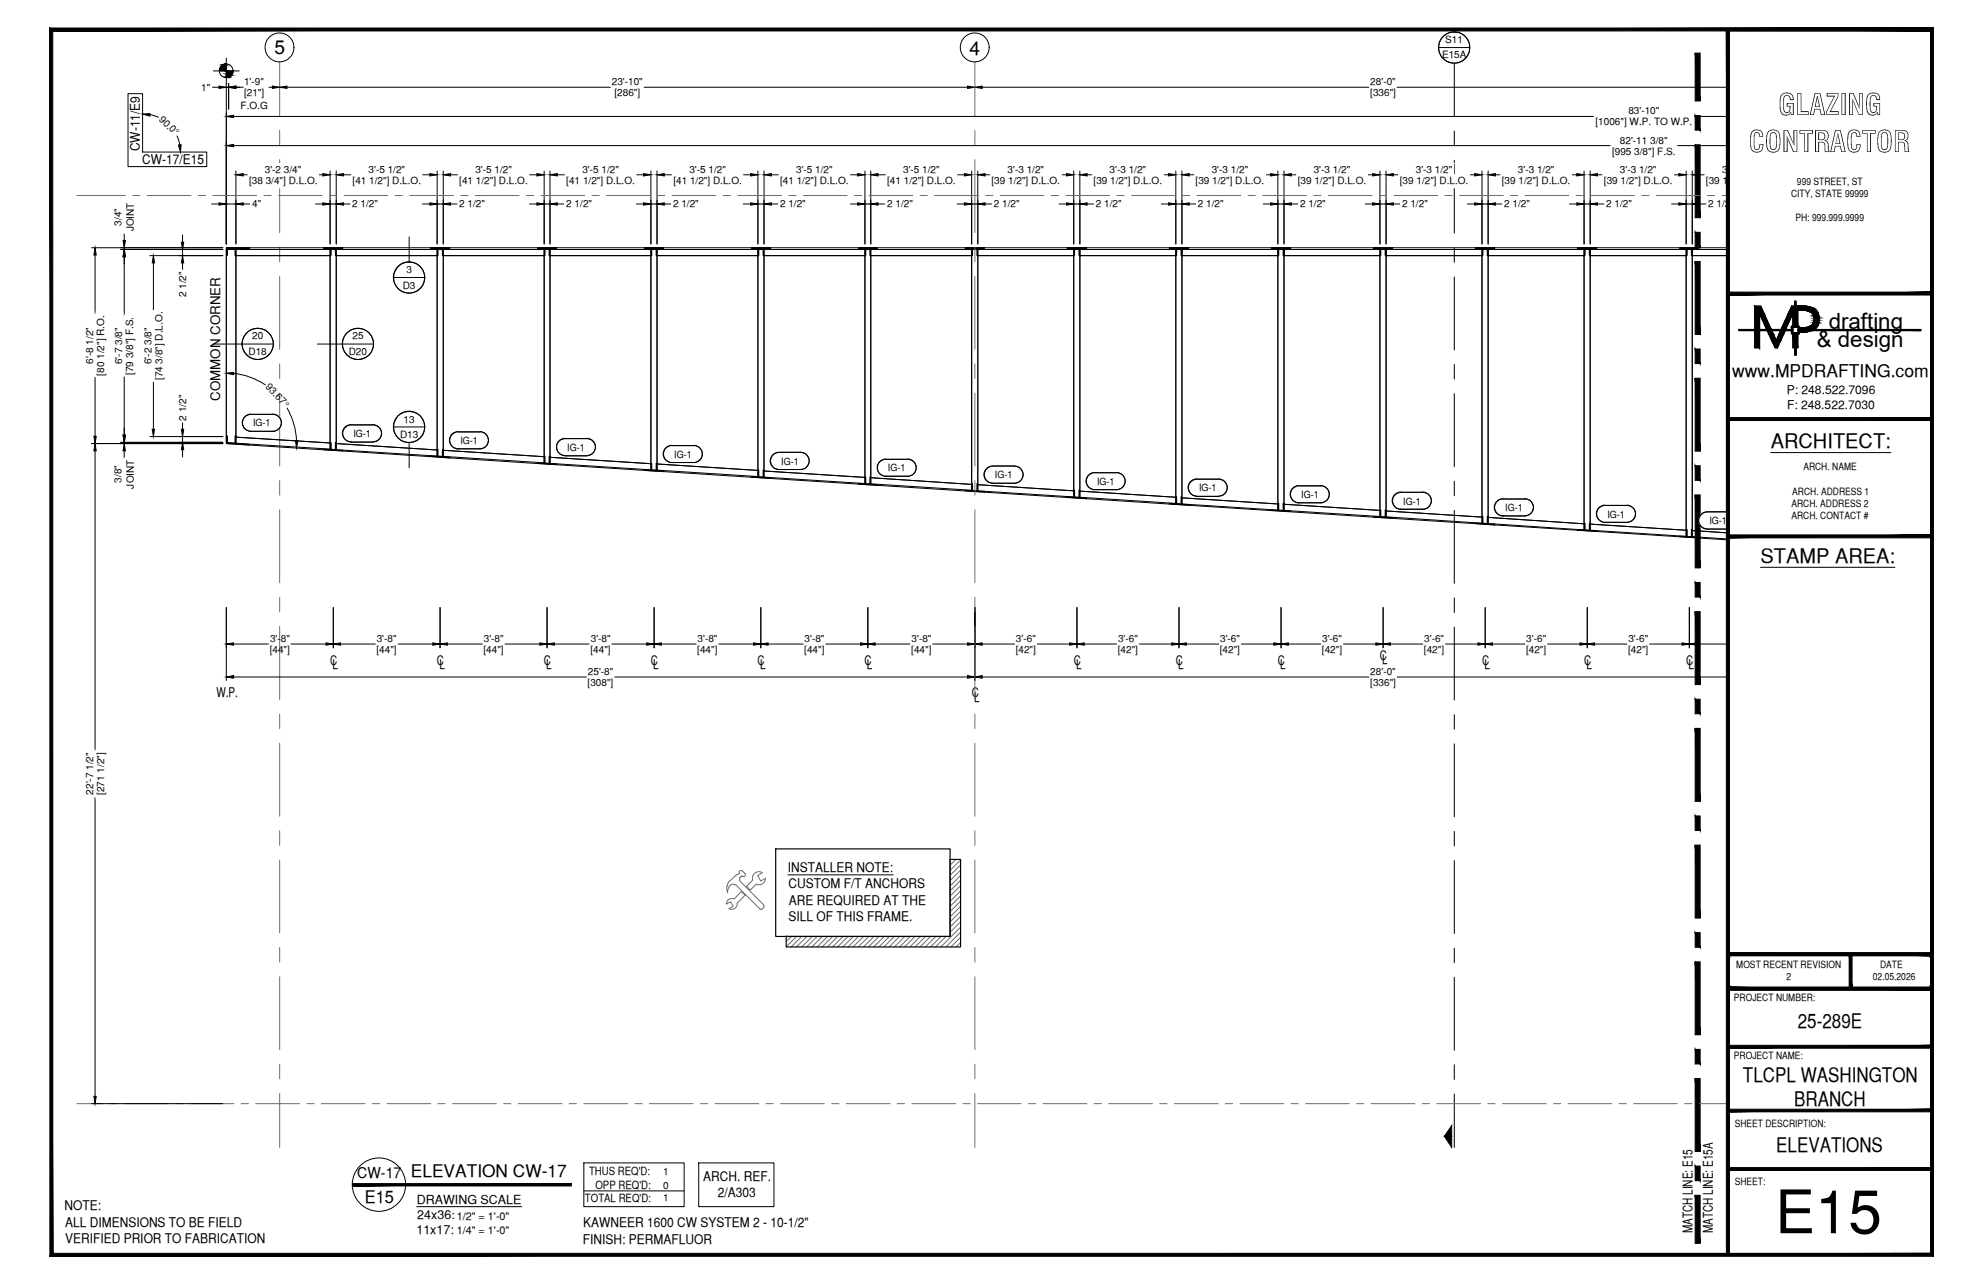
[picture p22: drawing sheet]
<svg xmlns="http://www.w3.org/2000/svg" width="432mm" height="279mm" viewBox="0 0 432 279" stroke-linecap="round" stroke-linejoin="round" font-family="sans-serif">
<defs><g id="words">
<text font-size="13.1" x="386.5" y="268.4">E15</text>
<g font-size="6.3">
<text x="387.2" y="25">GLAZING</text>
<text x="380.8" y="33.1">CONTRACTOR</text>
</g>
<g font-size="4.9">
<text x="398.2" y="71.5">drafting</text>
<text x="395.6" y="75.5">&amp; design</text>
</g>
<g font-size="4.4">
<text x="385.6" y="97.5">ARCHITECT:</text>
<text x="383.3" y="122.5">STAMP AREA:</text>
<text x="391.5" y="223.7">25-289E</text>
<text x="379.5" y="235.4">TLCPL WASHINGTON</text>
<text x="390.7" y="240.7">BRANCH</text>
<text x="386.8" y="250.7">ELEVATIONS</text>
</g>
<g font-size="4.2">
<text x="59.8" y="11.8">5</text>
<text x="211.1" y="11.9">4</text>
</g>
<g font-size="3.8">
<text x="377.2" y="82">www.MPDRAFTING.com</text>
<text x="89.5" y="256.2">ELEVATION CW-17</text>
<text x="79.4" y="261.7">E15</text>
</g>
<text font-size="3.3" x="77.8" y="256.4">CW-17</text>
<g font-size="2.9">
<text x="30.5" y="33" transform="rotate(-90 30.5 33)">CW-11/E9</text>
<text x="31" y="35.8">CW-17/E15</text>
<text x="47.9" y="87.2" transform="rotate(-90 47.9 87.2)">COMMON CORNER</text>
<text x="300.5" y="143.5">C</text>
<text x="71.9" y="144.7">C</text>
<text x="72.4" y="145.6">L</text>
<text x="95.1" y="144.7">C</text>
<text x="95.7" y="145.6">L</text>
<text x="118.4" y="144.7">C</text>
<text x="118.9" y="145.6">L</text>
<text x="141.7" y="144.7">C</text>
<text x="142.2" y="145.6">L</text>
<text x="165" y="144.7">C</text>
<text x="165.5" y="145.6">L</text>
<text x="188.3" y="144.7">C</text>
<text x="188.8" y="145.6">L</text>
<text x="233.8" y="144.7">C</text>
<text x="234.3" y="145.6">L</text>
<text x="256" y="144.7">C</text>
<text x="256.5" y="145.6">L</text>
<text x="278.3" y="144.7">C</text>
<text x="278.8" y="145.6">L</text>
<text x="301" y="144.5">L</text>
<text x="322.7" y="144.7">C</text>
<text x="323.2" y="145.6">L</text>
<text x="344.9" y="144.7">C</text>
<text x="345.4" y="145.6">L</text>
<text x="367.2" y="144.7">C</text>
<text x="367.7" y="145.6">L</text>
<text x="47.1" y="151.8">W.P.</text>
<text x="211.6" y="151.8">C</text>
<text x="212.1" y="152.8">L</text>
<text x="171.6" y="189.7">INSTALLER NOTE:</text>
<text x="171.7" y="193.3">CUSTOM F/T ANCHORS</text>
<text x="171.8" y="196.8">ARE REQUIRED AT THE</text>
<text x="171.7" y="200.4">SILL OF THIS FRAME.</text>
<text x="153.1" y="257">ARCH. REF.</text>
<text x="14" y="263.3">NOTE:</text>
<text x="156.3" y="260.5">2/A303</text>
<text x="14.2" y="266.9">ALL DIMENSIONS TO BE FIELD</text>
<text x="127" y="267.1">KAWNEER 1600 CW SYSTEM 2 - 10-1/2&quot;</text>
<text x="368.6" y="268.4" transform="rotate(-90 368.6 268.4)">MATCH LINE: E15</text>
<text x="373" y="268.4" transform="rotate(-90 373 268.4)">MATCH LINE: E15A</text>
<text x="14.2" y="270.4">VERIFIED PRIOR TO FABRICATION</text>
<text x="126.9" y="270.6">FINISH: PERMAFLUOR</text>
</g>
<g font-size="2.7">
<text x="90.7" y="261.9">DRAWING SCALE</text>
<text x="90.7" y="268.5">11x17:</text>
<text x="90.9" y="265.2">24x36:</text>
</g>
<g font-size="2.6">
<text x="389.1" y="85.8">P: 248.522.7096</text>
<text x="389.1" y="89">F: 248.522.7030</text>
</g>
<g font-size="2.5">
<text x="128.3" y="255.8">THUS REQ'D:</text>
<text x="127.4" y="261.6">TOTAL REQ'D:</text>
<text x="129.7" y="258.8">OPP REQ'D:</text>
</g>
<g font-size="2.4">
<text x="99.4" y="265.4">1/2&quot; = 1'-0&quot;</text>
<text x="99.4" y="268.5">1/4&quot; = 1'-0&quot;</text>
</g>
<g font-size="2.2">
<text x="314.7" y="9.4">S11</text>
<text x="314" y="12.7">E15A</text>
<text x="43.8" y="19.7">1&quot;</text>
<text x="52.4" y="23.6">F.O.G</text>
<text x="53.1" y="18.5">1'-9&quot;</text>
<text x="53.1" y="21">[21&quot;]</text>
<text x="133.2" y="18.5">23'-10&quot;</text>
<text x="133.8" y="21">[286&quot;]</text>
<text x="298.4" y="18.5">28'-0&quot;</text>
<text x="298.4" y="21">[336&quot;]</text>
<text x="34.5" y="26" transform="rotate(45 34.5 26)">90.0°</text>
<text x="347.4" y="27.3">[1006&quot;] W.P. TO W.P.</text>
<text x="354.6" y="24.9">83'-10&quot;</text>
<text x="351" y="33.7">[995 3/8&quot;] F.S.</text>
<text x="352.7" y="31.2">82'-11 3/8&quot;</text>
<text x="54.2" y="40">[38 3/4&quot;] D.L.O.</text>
<text x="57.7" y="37.6">3'-2 3/4&quot;</text>
<text x="76.8" y="40">[41 1/2&quot;] D.L.O.</text>
<text x="80.3" y="37.6">3'-5 1/2&quot;</text>
<text x="100" y="40">[41 1/2&quot;] D.L.O.</text>
<text x="103.5" y="37.6">3'-5 1/2&quot;</text>
<text x="123.3" y="40">[41 1/2&quot;] D.L.O.</text>
<text x="126.8" y="37.6">3'-5 1/2&quot;</text>
<text x="146.6" y="40">[41 1/2&quot;] D.L.O.</text>
<text x="150.1" y="37.6">3'-5 1/2&quot;</text>
<text x="169.9" y="40">[41 1/2&quot;] D.L.O.</text>
<text x="173.4" y="37.6">3'-5 1/2&quot;</text>
<text x="193.2" y="40">[41 1/2&quot;] D.L.O.</text>
<text x="196.7" y="37.6">3'-5 1/2&quot;</text>
<text x="215.9" y="40">[39 1/2&quot;] D.L.O.</text>
<text x="219.4" y="37.6">3'-3 1/2&quot;</text>
<text x="238.1" y="40">[39 1/2&quot;] D.L.O.</text>
<text x="241.6" y="37.6">3'-3 1/2&quot;</text>
<text x="260.3" y="40">[39 1/2&quot;] D.L.O.</text>
<text x="263.8" y="37.6">3'-3 1/2&quot;</text>
<text x="282.6" y="40">[39 1/2&quot;] D.L.O.</text>
<text x="286.1" y="37.6">3'-3 1/2&quot;</text>
<text x="304.8" y="40">[39 1/2&quot;] D.L.O.</text>
<text x="308.3" y="37.6">3'-3 1/2&quot;</text>
<text x="327" y="40">[39 1/2&quot;] D.L.O.</text>
<text x="330.5" y="37.6">3'-3 1/2&quot;</text>
<text x="349.2" y="40">[39 1/2&quot;] D.L.O.</text>
<text x="352.7" y="37.6">3'-3 1/2&quot;</text>
<text x="371.5" y="40">[39 1/2&quot;] D.L.O.</text>
<text x="375" y="37.6">3'-3 1/2&quot;</text>
<text x="391.3" y="40.2">999 STREET, ST</text>
<text x="54.9" y="45.1">4&quot;</text>
<text x="76.7" y="45.1">2 1/2&quot;</text>
<text x="100" y="45.1">2 1/2&quot;</text>
<text x="123.3" y="45.1">2 1/2&quot;</text>
<text x="146.6" y="45.1">2 1/2&quot;</text>
<text x="169.9" y="45.1">2 1/2&quot;</text>
<text x="193.2" y="45.1">2 1/2&quot;</text>
<text x="216.4" y="45.1">2 1/2&quot;</text>
<text x="238.6" y="45.1">2 1/2&quot;</text>
<text x="260.9" y="45.1">2 1/2&quot;</text>
<text x="283.1" y="45.1">2 1/2&quot;</text>
<text x="305.3" y="45.1">2 1/2&quot;</text>
<text x="327.5" y="45.1">2 1/2&quot;</text>
<text x="349.8" y="45.1">2 1/2&quot;</text>
<text x="372" y="45.1">2 1/2&quot;</text>
<text x="390" y="42.9">CITY, STATE 99999</text>
<text x="26.5" y="49.1" transform="rotate(-90 26.5 49.1)">3/4&quot;</text>
<text x="29.1" y="50.4" transform="rotate(-90 29.1 50.4)">JOINT</text>
<text x="391" y="48.2">PH: 999.999.9999</text>
<text x="88.5" y="59.4">3</text>
<text x="40.5" y="64.7" transform="rotate(-90 40.5 64.7)">2 1/2&quot;</text>
<text x="87.7" y="62.8">D3</text>
<text x="54.1" y="77.2">D18</text>
<text x="54.9" y="73.9">20</text>
<text x="75.9" y="77.2">D20</text>
<text x="76.8" y="73.9">25</text>
<text x="20.3" y="79.2" transform="rotate(-90 20.3 79.2)">6'-8 1/2&quot;</text>
<text x="22.7" y="81.7" transform="rotate(-90 22.7 81.7)">[80 1/2&quot;] R.O.</text>
<text x="26.6" y="79.2" transform="rotate(-90 26.6 79.2)">6'-7 3/8&quot;</text>
<text x="29" y="81.6" transform="rotate(-90 29 81.6)">[79 3/8&quot;] F.S.</text>
<text x="33" y="79.2" transform="rotate(-90 33 79.2)">6'-2 3/8&quot;</text>
<text x="35.4" y="82.7" transform="rotate(-90 35.4 82.7)">[74 3/8&quot;] D.L.O.</text>
<text x="57.7" y="84.3" transform="rotate(47 57.7 84.3)">93.67°</text>
<text x="40.5" y="91.5" transform="rotate(-90 40.5 91.5)">2 1/2&quot;</text>
<text x="55.1" y="92.8">IG-1</text>
<text x="77" y="95.1">IG-1</text>
<text x="87.1" y="95.3">D13</text>
<text x="87.9" y="91.9">13</text>
<text x="100.3" y="96.6">IG-1</text>
<text x="123.5" y="98.1">IG-1</text>
<text x="146.8" y="99.6">IG-1</text>
<text x="170.1" y="101.1">IG-1</text>
<text x="26.5" y="105" transform="rotate(-90 26.5 105)">3/8&quot;</text>
<text x="29.1" y="106.3" transform="rotate(-90 29.1 106.3)">JOINT</text>
<text x="193.4" y="102.6">IG-1</text>
<text x="216.7" y="104.1">IG-1</text>
<text x="238.9" y="105.5">IG-1</text>
<text x="261.1" y="106.9">IG-1</text>
<text x="390.3" y="107.6">ARCH. ADDRESS 1</text>
<text x="392.7" y="102.3">ARCH. NAME</text>
<text x="283.3" y="108.3">IG-1</text>
<text x="305.6" y="109.8">IG-1</text>
<text x="327.8" y="111.2">IG-1</text>
<text x="350" y="112.6">IG-1</text>
<text x="390.1" y="110.3">ARCH. ADDRESS 2</text>
<text x="390.1" y="113">ARCH. CONTACT #</text>
<text x="372.2" y="114">IG-1</text>
<text x="58.7" y="142.1">[44&quot;]</text>
<text x="58.8" y="139.7">3'-8&quot;</text>
<text x="82" y="142.1">[44&quot;]</text>
<text x="82" y="139.7">3'-8&quot;</text>
<text x="105.3" y="142.1">[44&quot;]</text>
<text x="105.3" y="139.7">3'-8&quot;</text>
<text x="128.6" y="142.1">[44&quot;]</text>
<text x="128.7" y="139.7">3'-8&quot;</text>
<text x="151.8" y="142.1">[44&quot;]</text>
<text x="151.9" y="139.7">3'-8&quot;</text>
<text x="175.1" y="142.1">[44&quot;]</text>
<text x="175.2" y="139.7">3'-8&quot;</text>
<text x="198.4" y="142.1">[44&quot;]</text>
<text x="198.5" y="139.7">3'-8&quot;</text>
<text x="221.2" y="142.1">[42&quot;]</text>
<text x="221.2" y="139.7">3'-6&quot;</text>
<text x="243.4" y="142.1">[42&quot;]</text>
<text x="243.5" y="139.7">3'-6&quot;</text>
<text x="265.6" y="142.1">[42&quot;]</text>
<text x="265.7" y="139.7">3'-6&quot;</text>
<text x="287.8" y="142.1">[42&quot;]</text>
<text x="287.9" y="139.7">3'-6&quot;</text>
<text x="310.1" y="142.1">[42&quot;]</text>
<text x="310.1" y="139.7">3'-6&quot;</text>
<text x="332.3" y="142.1">[42&quot;]</text>
<text x="332.4" y="139.7">3'-6&quot;</text>
<text x="354.5" y="142.1">[42&quot;]</text>
<text x="354.6" y="139.7">3'-6&quot;</text>
<text x="128" y="149.3">[308&quot;]</text>
<text x="128" y="146.9">25'-8&quot;</text>
<text x="298.4" y="146.9">28'-0&quot;</text>
<text x="298.4" y="149.3">[336&quot;]</text>
<text x="20.3" y="172.9" transform="rotate(-90 20.3 172.9)">22'-7 1/2&quot;</text>
<text x="22.7" y="173" transform="rotate(-90 22.7 173)">[271 1/2&quot;]</text>
<text x="378.1" y="210.6">MOST RECENT REVISION</text>
<text x="389" y="213.3">2</text>
<text x="407.8" y="213.2">02.05.2026</text>
<text x="409.4" y="210.6">DATE</text>
<text x="377.6" y="217.8">PROJECT NUMBER:</text>
<text x="377.6" y="230.4">PROJECT NAME:</text>
<text x="377.8" y="245.2">SHEET DESCRIPTION:</text>
<text x="144.4" y="255.7">1</text>
<text x="377.8" y="257.9">SHEET:</text>
<text x="144.4" y="258.6">0</text>
<text x="144.4" y="261.4">1</text>
</g>
</g></defs>
<!-- layer: SYMBOLS -->
<g fill="none" stroke="#000" stroke-width=".22">
<path d="M46.5 15.4h5.6M49.3 12.6v5.6M313.2 10.4h6.8M316.7 13.8v11.5M32.6 24.9l1.9 .6M38.5 29.6l.7 1.9M316.7 28.5v3.2M316.7 34.9v15.8M316.7 53.9v3.2M52.7 74.9h6.9M74.5 74.9h6.8M85.7 60.4h6.8"/>
<path d="M316.7 60.3v15.8M316.7 79.3v3.2M54.6 90.1a1.87 1.87 0 0 0-1.8 1.9 1.87 1.87 0 0 0 1.8 1.9h4.8M54.7 90.2h4.7M59.4 90.1a1.87 1.87 0 0 1 1.9 1.9 1.87 1.87 0 0 1-1.9 1.9M76.4 92.4a1.87 1.87 0 0 0-1.9 1.9 1.87 1.87 0 0 0 1.9 1.8M76.5 92.5h4.7M76.5 96.2h4.7M81.2 92.4a1.87 1.87 0 0 1 1.9 1.9 1.87 1.87 0 0 1-1.9 1.8M85.7 92.9h6.8M99.7 93.9a1.87 1.87 0 0 0-1.8 1.9 1.87 1.87 0 0 0 1.8 1.9M99.8 94h4.7"/>
<path d="M99.8 97.7h4.7M104.5 93.9a1.87 1.87 0 0 1 1.9 1.9 1.87 1.87 0 0 1-1.9 1.9M123 95.4a1.87 1.87 0 0 0-1.8 1.9 1.87 1.87 0 0 0 1.8 1.8M123.1 95.4h4.7M123.1 99.2h4.7M127.8 95.4a1.87 1.87 0 0 1 1.9 1.9 1.87 1.87 0 0 1-1.9 1.8M146.3 96.9a1.87 1.87 0 0 0-1.9 1.9 1.87 1.87 0 0 0 1.9 1.8M146.3 97h4.8M151 96.9a1.87 1.87 0 0 1 1.9 1.9 1.87 1.87 0 0 1-1.9 1.8M169.6 98.4a1.87 1.87 0 0 0-1.9 1.9 1.87 1.87 0 0 0 1.9 1.9M169.6 98.4h4.7a1.87 1.87 0 0 1 1.9 1.9 1.87 1.87 0 0 1-1.9 1.9h-4.7M192.9 99.9a1.87 1.87 0 0 0-1.9 1.9 1.87 1.87 0 0 0 1.9 1.8"/>
<path d="M192.9 99.9h4.8M197.6 99.9a1.87 1.87 0 0 1 1.9 1.9 1.87 1.87 0 0 1-1.9 1.8h-4.7M316.7 85.7v15.8M146.3 100.6h4.8M216.1 101.4a1.87 1.87 0 0 0-1.9 1.9 1.87 1.87 0 0 0 1.9 1.9M216.2 101.4h4.7a1.87 1.87 0 0 1 1.9 1.9 1.87 1.87 0 0 1-1.9 1.9h-4.7M238.3 102.8a1.87 1.87 0 0 0-1.8 1.9 1.87 1.87 0 0 0 1.8 1.9M238.4 102.9h4.7M243.1 102.8a1.87 1.87 0 0 1 1.9 1.9 1.87 1.87 0 0 1-1.9 1.9h-4.7M260.6 104.2a1.87 1.87 0 0 0-1.9 1.9 1.87 1.87 0 0 0 1.9 1.8M260.6 104.3h4.8M260.6 108h4.8"/>
<path d="M265.3 104.2a1.87 1.87 0 0 1 1.9 1.9 1.87 1.87 0 0 1-1.9 1.8M282.8 105.7a1.87 1.87 0 0 0-1.9 1.8 1.87 1.87 0 0 0 1.9 1.9h4.8M282.8 105.7h4.8M287.6 105.7a1.87 1.87 0 0 1 1.8 1.8 1.87 1.87 0 0 1-1.8 1.9M305 107.1a1.87 1.87 0 0 0-1.9 1.8 1.87 1.87 0 0 0 1.9 1.9M305.1 107.1h4.7M309.8 107.1a1.87 1.87 0 0 1 1.9 1.8 1.87 1.87 0 0 1-1.9 1.9h-4.7M316.7 104.7v3.2M316.7 111.1v15.8M327.2 108.5a1.87 1.87 0 0 0-1.8 1.9 1.87 1.87 0 0 0 1.8 1.9M327.3 108.6h4.7M332 108.5a1.87 1.87 0 0 1 1.9 1.9 1.87 1.87 0 0 1-1.9 1.9h-4.7"/>
<path d="M349.5 109.9a1.87 1.87 0 0 0-1.9 1.9 1.87 1.87 0 0 0 1.9 1.9h4.8M349.5 110h4.8M354.2 109.9a1.87 1.87 0 0 1 1.9 1.9 1.87 1.87 0 0 1-1.9 1.9M371.7 111.4a1.87 1.87 0 0 0-1.9 1.9 1.87 1.87 0 0 0 1.9 1.8M371.7 111.4h4.5M371.7 115.1h4.5M316.7 130.1v3.2M316.7 136.5v15.8M316.7 155.5v3.2M316.7 161.9v15.8M316.7 180.9v3.2M316.7 187.3v15.8"/>
<path d="M316.7 206.3v3.2M316.7 212.7v15.8M316.7 231.7v3.2M316.7 238.1v11.6M127.1 253h21.9v9.6h-21.9zM127.1 259.1h21.9"/>
<circle cx="49.2" cy="15.4" r="1.49"/>
<circle cx="316.6" cy="10.4" r="3.4"/>
<circle cx="316.6" cy="10.3" r="3.4"/>
<circle cx="56.1" cy="74.8" r="3.4"/>
<circle cx="77.9" cy="74.8" r="3.4"/>
<circle cx="89.1" cy="60.4" r="3.4"/>
<circle cx="89.1" cy="92.9" r="3.4"/>
<circle cx="82.5" cy="257.8" r="5.8"/>
</g>
<!-- layer: MEDIUM_2 -->
<g fill="#000" stroke="#000" stroke-width=".22">
<path d="M369.1 11.6l1.1 10.4v-10.4zM369.1 11.6l1.1 10.4h-1.1z"/>
<path d="M369.1 25.1l1.1 3.2v-3.2zM369.1 25.1l1.1 3.2h-1.1z"/>
<path d="M369.1 31.5l1.1 15.9v-15.9zM369.1 31.5l1.1 15.9h-1.1z"/>
<path d="M369.1 50.5l1.1 3.2v-3.2zM369.1 50.5l1.1 3.2h-1.1z"/>
<path d="M369.1 56.9l1.1 15.9v-15.9zM369.1 56.9l1.1 15.9h-1.1z"/>
<path d="M369.1 75.9l1.1 3.2v-3.2zM369.1 75.9l1.1 3.2h-1.1z"/>
<path d="M369.1 82.3l1.1 15.9v-15.9zM369.1 82.3l1.1 15.9h-1.1z"/>
<path d="M369.1 101.3l1.1 3.2v-3.2zM369.1 101.3l1.1 3.2h-1.1z"/>
<path d="M369.1 107.7l1.1 15.9v-15.9zM369.1 107.7l1.1 15.9h-1.1z"/>
<path d="M369.1 126.7l1.1 3.2v-3.2zM369.1 126.7l1.1 3.2h-1.1z"/>
<path d="M369.1 133.1l1.1 15.9v-15.9zM369.1 133.1l1.1 15.9h-1.1z"/>
<path d="M369.1 152.1l1.1 3.2v-3.2zM369.1 152.1l1.1 3.2h-1.1z"/>
<path d="M369.1 158.5l1.1 15.9v-15.9zM369.1 158.5l1.1 15.9h-1.1z"/>
<path d="M369.1 177.5l1.1 3.2v-3.2zM369.1 177.5l1.1 3.2h-1.1z"/>
<path d="M369.1 183.9l1.1 15.9v-15.9zM369.1 183.9l1.1 15.9h-1.1z"/>
<path d="M369.1 202.9l1.1 3.2v-3.2zM369.1 202.9l1.1 3.2h-1.1z"/>
<path d="M369.1 209.3l1.1 15.9v-15.9zM369.1 209.3l1.1 15.9h-1.1z"/>
<path d="M369.1 228.3l1.1 3.2v-3.2zM369.1 228.3l1.1 3.2h-1.1z"/>
<path d="M369.1 234.7l1.1 15.9v-15.9zM369.1 234.7l1.1 15.9h-1.1z"/>
<path d="M369.1 253.7l1.1 3.2v-3.2zM369.1 253.7l1.1 3.2h-1.1z"/>
<path d="M369.1 260.1l1.1 10.4v-10.4zM369.1 260.1l1.1 10.4h-1.1z"/>
</g>
<path d="M27.9 20.4h3.2v12.7h13.9v3.2h-17.1zM90.7 262.6h22.9M369.1 270.5h1.1" fill="none" stroke="#000" stroke-width=".22"/>
<!-- layer: GRID LINES -->
<g fill="none" stroke="#6c6c6c" stroke-width=".22">
<path d="M60.9 13.5v11.7M212.3 13.5v11.7M60.9 28.4v3.2M60.9 34.7v15.9M212.3 28.4v3.2M212.3 34.7v15.9M16.8 42.5h10.5M28.9 42.5h1.6M32.1 42.5h9.5M43.2 42.5h1.6M46.4 42.5h9.5M57.5 42.5h1.6"/>
<path d="M60.6 42.5h9.6M60.9 53.8v3.2M71.8 42.5h1.5M74.9 42.5h9.6M86 42.5h1.6M89.2 42.5h9.5M100.3 42.5h1.6M103.5 42.5h9.5M114.6 42.5h1.6M117.8 42.5h9.5M128.9 42.5h1.6M132.1 42.5h9.5"/>
<path d="M143.2 42.5h1.6M146.4 42.5h9.5M157.5 42.5h1.6M160.7 42.5h9.5M171.8 42.5h1.6M174.9 42.5h9.6M186.1 42.5h1.5M189.2 42.5h9.6M200.3 42.5h1.6M203.5 42.5h9.5M212.3 53.8v3.2M214.6 42.5h1.6"/>
<path d="M217.8 42.5h9.5M228.9 42.5h1.6M232.1 42.5h9.5M243.2 42.5h1.6M246.4 42.5h9.5M257.5 42.5h1.6M260.7 42.5h9.5M271.8 42.5h1.6M275 42.5h9.5M286.1 42.5h1.6M289.2 42.5h9.6M300.4 42.5h1.5"/>
<path d="M303.5 42.5h9.6M314.6 42.5h1.6M317.8 42.5h9.5M328.9 42.5h1.6M332.1 42.5h9.5M343.2 42.5h1.6M346.4 42.5h9.5M357.5 42.5h1.6M360.7 42.5h9.5M371.8 42.5h1.6M375 42.5h1.2M60.9 60.1v15.9"/>
<path d="M60.9 79.2v3.2M212.3 60.1v15.9M212.3 79.2v3.2M60.9 85.5v15.9M212.3 85.5v15.9M60.9 104.6v3.2M60.9 110.9v15.9M212.3 104.6v3.2M212.3 110.9v15.9M60.9 130v3.2M60.9 136.3v15.9M212.3 130v3.2"/>
<path d="M212.3 136.3v15.9M60.9 155.4v3.2M212.3 155.4v3.2M60.9 161.7v15.9M212.3 161.7v15.9M60.9 180.8v3.2M60.9 187.1v15.9M212.3 180.8v3.2M212.3 187.1v15.9M60.9 206.2v3.2M60.9 212.5v15.9M212.3 206.2v3.2"/>
<path d="M212.3 212.5v15.9M60.9 231.6v3.2M60.9 237.9v11.8M212.3 231.6v3.2M212.3 237.9v11.8M16.8 240.2h5.6M23.9 240.2h1.6M27.1 240.2h9.5M38.2 240.2h1.6M41.4 240.2h9.5M52.5 240.2h1.6M55.7 240.2h9.5"/>
<path d="M66.8 240.2h1.6M70 240.2h9.5M81.1 240.2h1.6M84.3 240.2h9.5M95.4 240.2h1.6M98.6 240.2h9.5M109.7 240.2h1.6M112.8 240.2h9.6M124 240.2h1.5M127.1 240.2h9.6M138.2 240.2h1.6M141.4 240.2h9.5"/>
<path d="M152.5 240.2h1.6M155.7 240.2h9.5M166.8 240.2h1.6M170 240.2h9.5M181.1 240.2h1.6M184.3 240.2h9.5M195.4 240.2h1.6M198.6 240.2h9.5M209.7 240.2h1.6M212.9 240.2h9.5M224 240.2h1.6M227.1 240.2h9.6"/>
<path d="M238.3 240.2h1.5M241.4 240.2h9.6M252.5 240.2h1.6M255.7 240.2h9.5M266.8 240.2h1.6M270 240.2h9.5M281.1 240.2h1.6M284.3 240.2h9.5M295.4 240.2h1.6M298.6 240.2h9.5M309.7 240.2h1.6M312.9 240.2h9.5"/>
<path d="M324 240.2h1.6M327.2 240.2h9.5M338.3 240.2h1.6M341.4 240.2h9.6M352.6 240.2h1.5M355.7 240.2h9.6M366.8 240.2h1.6M370 240.2h6.2"/>
</g>
<!-- layer: GLASS -->
<g fill="none" stroke="#000" stroke-width=".22">
<path d="M51.4 55.6h20.5v40.8l-20.5-1.3zM73.2 55.6h22v42.3l-22-1.4zM96.5 55.6h22v43.8l-22-1.4zM119.8 55.6h21.9v45.3l-21.9-1.4zM143.1 55.6h21.9v46.8l-21.9-1.4zM166.4 55.6h21.9v48.3l-21.9-1.4zM189.6 55.6h22v49.8l-22-1.5zM212.9 55.6h20.9v51.2l-20.9-1.3zM235.1 55.6h20.9v52.6l-20.9-1.3zM257.4 55.6h20.9v54.1l-20.9-1.4zM279.6 55.6h20.9v55.5l-20.9-1.4zM301.8 55.6h20.9v56.9l-20.9-1.3z"/>
<path d="M324 55.6h20.9v58.4l-20.9-1.4zM346.3 55.6h20.9v59.8l-20.9-1.4zM376.2 55.6h-7.7v59.8l7.7 .6"/>
</g>
<!-- layer: COMPONENTS -->
<g fill="none" stroke="#000" stroke-width=".22">
<path d="M49.3 54.3h2.1v42.2l-2.1-.2zM51.4 54.3h20.5v1.3h-20.5zM71.9 54.3h1.3v43.6l-1.3-.2zM73.2 54.3h22v1.3h-22zM95.2 54.3h1.3v45h-1.3zM96.5 54.3h22v1.3h-22zM118.5 54.3h1.3v46.5l-1.3-.1zM119.8 54.3h21.9v1.3h-21.9zM141.7 54.3h1.4v48l-1.4-.1zM143.1 54.3h21.9v1.3h-21.9zM165 54.3h1.4v49.5l-1.4-.1zM166.4 54.3h21.9v1.3h-21.9z"/>
<path d="M188.3 54.3h1.3v51l-1.3-.1zM189.6 54.3h22v1.3h-22zM211.6 54.3h1.3v52.5l-1.3-.1zM212.9 54.3h20.9v1.3h-20.9zM233.8 54.3h22.2v1.3h-20.9v-1.3v53.9l-1.3-.1zM256 54.3h22.3v1.3h-20.9v-1.3v55.4l-1.4-.2zM278.3 54.3h22.2v1.3h-20.9v-1.3v56.8l-1.3-.1zM300.5 54.3h22.2v1.3h-20.9v-1.3v58.2l-1.3-.1zM322.7 54.3h22.2v1.3h-20.9v-1.3v59.6h-1.3zM344.9 54.3h22.3v1.3h-20.9v-1.3v61.1l-1.4-.1zM376.2 54.3h-9v62.4l1.3 .1v-62.5v1.3h7.7M50.8 81.2a15.3 15.3 0 0 1 7 2.5"/>
<path d="M51.4 95.1l20.5 1.3v1.3l-20.5-1.2zM62.5 88.8a15.3 15.3 0 0 1 2.1 7.1M73.2 96.5l22 1.4v1.4l-22-1.4zM96.5 98l22 1.4v1.3l-22-1.4zM119.8 99.5l21.9 1.4v1.3l-21.9-1.4zM143.1 101l21.9 1.4v1.3l-21.9-1.4zM166.4 102.5l21.9 1.4v1.3l-21.9-1.4zM189.6 103.9l22 1.5v1.3l-22-1.4zM212.9 105.5l20.9 1.3v1.3l-20.9-1.3zM235.1 106.9l20.9 1.3v1.3l-20.9-1.3zM257.4 108.3l20.9 1.4v1.3l-20.9-1.3zM279.6 109.7l20.9 1.4v1.3l-20.9-1.3z"/>
<path d="M301.8 111.2l20.9 1.3v1.4l-20.9-1.4zM324 112.6l20.9 1.4v1.3l-20.9-1.4zM346.3 114l20.9 1.4v1.3l-20.9-1.3zM376.2 116l-7.7-.6v1.4l7.7 .5"/>
</g>
<!-- layer: GLASS TAG -->
<g fill="none" stroke="#fff" stroke-width=".22">
<path d="M54.4 93.9h5.4h-5.1h4.7M59.4 90.2h-5h5.4M76.1 96.1h5.4l-5 .1h4.7M81.2 92.5h-5.1h5.4M99.4 97.7h5.4h-5h4.7M104.5 94h-5.1h5.4M122.7 99.1h5.4l-5 .1h4.7M127.8 95.4l-5.1 .1h5.4M151.1 97h-5.1h5.4M174.4 98.4l-5.1 .1h5.4M197.7 99.9h-5.1h5.4M146 100.6h5.4h-5.1h4.8"/>
<path d="M169.3 102.1h5.4l-5.1 .1h4.8M192.6 103.6h5.4h-5.1h4.8M215.8 105.1h5.4l-5 .1h4.7M220.9 101.4l-5.1 .1h5.4M238.1 106.6h5.4h-5.1h4.7M243.1 102.9h-5h5.4M260.3 107.9h5.4l-5.1 .1h4.8M265.4 104.3h-5.1h5.4M282.5 109.4h5.4h-5.1h4.8M287.6 105.7h-5.1h5.4M304.7 110.8h5.4h-5h4.7M309.8 107.1l-5.1 .1h5.4"/>
<path d="M327 112.2h5.4l-5.1 .1h4.7M332 108.6h-5h5.4M349.2 113.7h5.4h-5.1h4.8M354.3 110h-5.1h5.4M371.4 115.1h4.8M371.7 115.1h4.5h-4.5M376.2 111.4h-4.8h4.8"/>
</g>
<g fill="#fff" stroke="#fff" stroke-width=".22">
<path d="M371.4 115.1l4.8-.2v.2z"/>
<path d="M370.8 114.9l5.4-.3v.3z"/>
<path d="M370.3 114.4l5.9-.4v.4z"/>
<path d="M370 113.9l6.2-.5v.5z"/>
<path d="M369.9 113.3l6.3-.5v.5z"/>
<path d="M370 112.6l6.2-.4v.4z"/>
<path d="M370.3 112.1l5.9-.4v.4z"/>
<path d="M53.7 90.4l.7-.2h5.4zM53.7 90.4h6.6l-.5-.2zM53.2 90.8l.5-.4h6.6zM53.2 90.8h7.6l-.5-.4zM53.2 90.8h7.6l-7.9 .6zM52.9 91.4h8.3l-.4-.6zM52.9 91.4h8.3l-8.4 .6zM52.8 92h8.5l-.1-.6zM52.8 92h8.5l-8.4 .6zM52.9 92.6h8.3l.1-.6zM52.9 92.6h8.3l-8 .6zM53.2 93.2h7.6l.4-.6zM53.2 93.2h7.6l-7.1 .4zM53.7 93.6h6.6l.5-.4zM53.7 93.6h6.6l-5.9 .3zM54.4 93.9h5.4l.5-.3z"/>
<path d="M75.6 92.7l.5-.2h5.4zM75.6 92.7h6.6l-.7-.2zM75.1 93.2l.5-.5h6.6zM75.1 93.2h7.6l-.5-.5zM75.1 93.2h7.6l-8 .5zM74.7 93.7h8.3l-.3-.5zM74.7 93.7h8.3l-8.4 .6zM74.6 94.3h8.5l-.1-.6zM74.6 94.3h8.5l-8.4 .6zM74.7 94.9h8.3l.1-.6zM74.7 94.9h8.3l-7.9 .6zM75.1 95.5h7.6l.3-.6zM75.1 95.5h7.6l-7.1 .4zM75.6 95.9h6.6l.5-.4zM75.6 95.9h6.6l-6.1 .2zM76.1 96.1h5.4l.7-.2z"/>
<path d="M98.9 94.2l.5-.2h5.4zM98.9 94.2h6.6l-.7-.2zM98.4 94.6l.5-.4h6.6zM98.4 94.6h7.5l-.4-.4zM98.4 94.6h7.5l-7.9 .6zM98 95.2h8.2l-.3-.6zM98 95.2h8.2l-8.3 .6zM97.9 95.8h8.5l-.2-.6zM97.9 95.8h8.5l-8.4 .7zM98 96.5h8.2l.2-.7zM98 96.5h8.2l-7.8 .5zM98.4 97h7.5l.3-.5zM98.4 97h7.5l-7.1 .4zM98.8 97.4h6.7l.4-.4zM98.8 97.4h6.7l-6.1 .3zM99.4 97.7h5.4l.7-.3z"/>
<path d="M122.1 95.7l.6-.2h5.4zM122.1 95.7h6.6l-.6-.2zM121.6 96.1l.5-.4h6.6zM121.6 96.1h7.6l-.5-.4zM121.6 96.1h7.6l-7.9 .5zM121.3 96.6h8.2l-.3-.5zM121.3 96.6h8.2l-8.3 .7zM121.2 97.3h8.5l-.2-.7zM121.2 97.3h8.5l-8.4 .6zM121.3 97.9h8.2l.2-.6zM121.3 97.9h8.2l-7.9 .6zM121.6 98.5h7.6l.3-.6zM121.6 98.5h7.6l-7.1 .4zM122.1 98.9h6.6l.5-.4zM122.1 98.9h6.6l-6 .2zM122.7 99.1h5.4l.6-.2z"/>
<path d="M145.4 97.2l.6-.2h5.4zM145.4 97.2h6.6l-.6-.2zM144.9 97.6l.5-.4h6.6zM144.9 97.6h7.6l-.5-.4zM144.9 97.6h7.6l-7.9 .6zM144.6 98.2h8.2l-.3-.6zM144.6 98.2h8.2l-8.3 .6zM144.5 98.8h8.5l-.2-.6zM144.5 98.8h8.5l-8.4 .6zM144.6 99.4h8.2l.2-.6zM144.6 99.4h8.2l-7.9 .6zM144.9 100h7.6l.3-.6zM144.9 100h7.6l-7.1 .4zM145.4 100.4h6.6l.5-.4zM145.4 100.4h6.6l-6 .2zM146 100.6h5.4l.6-.2z"/>
<path d="M168.7 98.7l.6-.2h5.4zM168.7 98.7h6.6l-.6-.2zM168.2 99.1l.5-.4h6.6zM168.2 99.1h7.6l-.5-.4zM168.2 99.1h7.6l-7.9 .6zM167.9 99.7h8.2l-.3-.6zM167.9 99.7h8.2l-8.3 .6zM167.8 100.3h8.4l-.1-.6zM167.8 100.3h8.4l-8.3 .6zM167.9 100.9h8.2l.1-.6zM167.9 100.9h8.2l-7.9 .6zM168.2 101.5h7.6l.3-.6zM168.2 101.5h7.6l-7.1 .4zM168.7 101.9h6.6l.5-.4zM168.7 101.9h6.6l-6 .2zM169.3 102.1h5.4l.6-.2z"/>
<path d="M192 100.2l.6-.3h5.4zM192 100.2h6.6l-.6-.3zM191.5 100.6l.5-.4h6.6zM191.5 100.6h7.6l-.5-.4zM191.5 100.6h7.6l-8 .6zM191.1 101.2h8.3l-.3-.6zM191.1 101.2h8.3l-8.3 .6zM191.1 101.8h8.4l-.1-.6zM191.1 101.8h8.4l-8.4 .6zM191.1 102.4h8.3l.1-.6zM191.1 102.4h8.3l-7.9 .6zM191.5 103h7.6l.3-.6zM191.5 103h7.6l-7.1 .4zM192 103.4h6.6l.5-.4zM192 103.4h6.6l-6 .2zM192.6 103.6h5.4l.6-.2z"/>
<path d="M215.3 101.7l.5-.2h5.4zM215.3 101.7h6.6l-.7-.2zM214.8 102.1l.5-.4h6.6zM214.8 102.1h7.6l-.5-.4zM214.8 102.1h7.6l-8 .6zM214.4 102.7h8.3l-.3-.6zM214.4 102.7h8.3l-8.4 .6zM214.3 103.3h8.5l-.1-.6zM214.3 103.3h8.5l-8.4 .6zM214.4 103.9h8.3l.1-.6zM214.4 103.9h8.3l-7.9 .6zM214.8 104.5h7.6l.3-.6zM214.8 104.5h7.6l-7.1 .4zM215.3 104.9h6.6l.5-.4zM215.3 104.9h6.6l-6.1 .2zM215.8 105.1h5.4l.7-.2z"/>
<path d="M237.5 103.1l.6-.2h5.4zM237.5 103.1h6.6l-.6-.2zM237 103.5l.5-.4h6.6zM237 103.5h7.6l-.5-.4zM237 103.5h7.6l-7.9 .6zM236.7 104.1h8.2l-.3-.6zM236.7 104.1h8.2l-8.4 .6zM236.5 104.7h8.5l-.1-.6zM236.5 104.7h8.5l-8.3 .6zM236.7 105.3h8.2l.1-.6zM236.7 105.3h8.2l-7.9 .6zM237 105.9h7.6l.3-.6zM237 105.9h7.6l-7.1 .4zM237.5 106.3h6.6l.5-.4zM237.5 106.3h6.6l-6 .3zM238.1 106.6h5.4l.6-.3z"/>
<path d="M259.7 104.5l.6-.2h5.4zM259.7 104.5h6.6l-.6-.2zM259.2 105l.5-.5h6.6zM259.2 105h7.6l-.5-.5zM259.2 105h7.6l-7.9 .5zM258.9 105.5h8.2l-.3-.5zM258.9 105.5h8.2l-8.3 .6zM258.8 106.1h8.5l-.2-.6zM258.8 106.1h8.5l-8.4 .6zM258.9 106.7h8.2l.2-.6zM258.9 106.7h8.2l-7.9 .6zM259.2 107.3h7.6l.3-.6zM259.2 107.3h7.6l-7.1 .5zM259.7 107.8h6.6l.5-.5zM259.7 107.8h6.6l-6 .1zM260.3 107.9h5.4l.6-.1z"/>
<path d="M281.9 106l.6-.3h5.4zM281.9 106h6.6l-.6-.3zM281.4 106.4l.5-.4h6.6zM281.4 106.4h7.7l-.6-.4zM281.4 106.4h7.7l-8 .5zM281.1 106.9h8.3l-.3-.5zM281.1 106.9h8.3l-8.4 .7zM281 107.6h8.5l-.1-.7zM281 107.6h8.5l-8.4 .6zM281.1 108.2h8.3l.1-.6zM281.1 108.2h8.3l-8 .6zM281.4 108.8h7.7l.3-.6zM281.4 108.8h7.7l-7.2 .4zM281.9 109.2h6.6l.6-.4zM281.9 109.2h6.6l-6 .2zM282.5 109.4h5.4l.6-.2z"/>
<path d="M304.2 107.4l.5-.2h5.4zM304.2 107.4h6.6l-.7-.2zM303.7 107.8l.5-.4h6.6zM303.7 107.8h7.6l-.5-.4zM303.7 107.8h7.6l-8 .5zM303.3 108.3h8.3l-.3-.5zM303.3 108.3h8.3l-8.4 .7zM303.2 109h8.5l-.1-.7zM303.2 109h8.5l-8.4 .6zM303.3 109.6h8.3l.1-.6zM303.3 109.6h8.3l-7.9 .6zM303.7 110.2h7.6l.3-.6zM303.7 110.2h7.6l-7.1 .4zM304.2 110.6h6.6l.5-.4zM304.2 110.6h6.6l-6.1 .2zM304.7 110.8h5.4l.7-.2z"/>
<path d="M326.4 108.8l.6-.2h5.4zM326.4 108.8h6.6l-.6-.2zM325.9 109.2l.5-.4h6.6zM325.9 109.2h7.6l-.5-.4zM325.9 109.2h7.6l-7.9 .6zM325.6 109.8h8.2l-.3-.6zM325.6 109.8h8.2l-8.4 .6zM325.4 110.4h8.5l-.1-.6zM325.4 110.4h8.5l-8.3 .7zM325.6 111.1h8.2l.1-.7zM325.6 111.1h8.2l-7.9 .5zM325.9 111.6h7.6l.3-.5zM325.9 111.6h7.6l-7.1 .4zM326.4 112h6.6l.5-.4zM326.4 112h6.6l-6 .2zM327 112.2h5.4l.6-.2z"/>
<path d="M348.6 110.2l.6-.2h5.4zM348.6 110.2h6.6l-.6-.2zM348.1 110.6l.5-.4h6.6zM348.1 110.6h7.6l-.5-.4zM348.1 110.6h7.6l-7.9 .6zM347.8 111.2h8.2l-.3-.6zM347.8 111.2h8.2l-8.3 .6zM347.7 111.8h8.5l-.2-.6zM347.7 111.8h8.5l-8.4 .7zM347.8 112.5h8.2l.2-.7zM347.8 112.5h8.2l-7.9 .5zM348.1 113h7.6l.3-.5zM348.1 113h7.6l-7.1 .4zM348.6 113.4h6.6l.5-.4zM348.6 113.4h6.6l-6 .3zM349.2 113.7h5.4l.6-.3z"/>
<path d="M370.8 114.9h5.4zM370.8 114.9l.6 .2 4.8-.2z"/>
<path d="M370.3 114.4h5.9v.2zM370.3 114.4l.5 .5 5.4-.3z"/>
<path d="M370 113.9h6.2v.1zM370 113.9l.3 .5 5.9-.4z"/>
<path d="M369.9 113.3h6.3v.1zM369.9 113.3l.1 .6 6.2-.5z"/>
<path d="M370 112.6h6.2v.2zM370 112.6l-.1 .7 6.3-.5z"/>
<path d="M370.3 112.1h5.9v.1zM370.3 112.1l-.3 .5 6.2-.4z"/>
<path d="M370.8 111.6l5.4 .1zM370.3 112.1l5.9-.4-5.4-.1z"/>
<path d="M370.8 111.6h5.4v-.2zM370.8 111.6l.6-.2h4.8z"/>
</g>
<g fill="none" stroke="#000" stroke-width=".22">
<path d="M53.2 90.8l1.2-.6h5a1.84 1.84 0 0 1 1.9 1.8 1.84 1.84 0 0 1-1.9 1.9h-4.7a1.84 1.84 0 0 1-1.8-1.1 1.84 1.84 0 0 1 .3-2zM75.1 93.2l.5-.5 .9-.2h4.7a1.87 1.87 0 0 1 1.9 1.8 1.87 1.87 0 0 1-1.9 1.9h-4.7a1.87 1.87 0 0 1-1.7-1.1 1.87 1.87 0 0 1 .3-1.9zM98.4 94.6l1-.6h5.1a1.84 1.84 0 0 1 1.9 1.8 1.84 1.84 0 0 1-1.9 1.9h-4.7a1.84 1.84 0 0 1-1.7-1.1 1.84 1.84 0 0 1 .3-2zM121.6 96.1l.5-.4 1-.3h4.7a1.87 1.87 0 0 1 1.9 1.9 1.87 1.87 0 0 1-1.9 1.9h-4.7a1.87 1.87 0 0 1-1.7-1.1 1.87 1.87 0 0 1 .2-2zM144.9 97.6l1.1-.6h5.1a1.84 1.84 0 0 1 1.9 1.8 1.84 1.84 0 0 1-1.9 1.8h-4.8a1.84 1.84 0 0 1-1.7-1 1.84 1.84 0 0 1 .3-2zM168.2 99.1l.5-.4 .9-.3h4.8a1.87 1.87 0 0 1 1.8 1.9 1.87 1.87 0 0 1-1.8 1.9h-4.8a1.87 1.87 0 0 1-1.6-1.1 1.87 1.87 0 0 1 .2-2zM191.5 100.6l1.1-.7h5.1a1.84 1.84 0 0 1 1.8 1.9 1.84 1.84 0 0 1-1.8 1.8h-4.8a1.84 1.84 0 0 1-1.7-1 1.84 1.84 0 0 1 .3-2zM214.8 102.1l.5-.4 .9-.3h4.7a1.87 1.87 0 0 1 1.9 1.9 1.87 1.87 0 0 1-1.9 1.9h-4.7a1.87 1.87 0 0 1-1.7-1.1 1.87 1.87 0 0 1 .3-2zM237 103.5l1.1-.6h5a1.84 1.84 0 0 1 1.9 1.8 1.84 1.84 0 0 1-1.9 1.9h-4.7a1.84 1.84 0 0 1-1.7-1.1 1.84 1.84 0 0 1 .3-2zM259.2 105l.5-.5 .9-.2h4.8a1.87 1.87 0 0 1 1.9 1.8 1.87 1.87 0 0 1-1.9 1.9h-4.8a1.87 1.87 0 0 1-1.6-1.1 1.87 1.87 0 0 1 .2-1.9zM281.4 106.4l1.1-.7h5.1a1.84 1.84 0 0 1 1.9 1.9 1.84 1.84 0 0 1-1.9 1.8h-4.8a1.84 1.84 0 0 1-1.7-1.1 1.84 1.84 0 0 1 .3-1.9zM303.7 107.8l.5-.4 .9-.3h4.7a1.84 1.84 0 0 1 1.9 1.9 1.84 1.84 0 0 1-1.9 1.8h-4.7a1.81 1.81 0 0 1-1.7-1 1.81 1.81 0 0 1 .3-2z"/>
<path d="M325.9 109.2l.5-.4 .6-.2h5a1.84 1.84 0 0 1 1.9 1.8 1.84 1.84 0 0 1-1.9 1.9h-4.7a1.87 1.87 0 0 1-1.7-1.1 1.87 1.87 0 0 1 .3-2zM348.1 110.6l1.1-.6h5.1a1.84 1.84 0 0 1 1.9 1.8 1.84 1.84 0 0 1-1.9 1.9h-4.8a1.84 1.84 0 0 1-1.7-1.1 1.84 1.84 0 0 1 .3-2zM376.2 111.4h-4.5a1.87 1.87 0 0 0-1.8 1.9 1.87 1.87 0 0 0 1.8 1.8h4.5"/>
</g>
<!-- layer: ROUGH OPENING -->
<path d="M376.2 53.9h-326.9v42.6l326.9 21" fill="none" stroke="#000" stroke-width=".22"/>
<!-- layer: DETAIL TAG -->
<path d="M89.1 57l.9 .1M56.1 71.4l.9 .2M78 71.4l.9 .2M89.1 89.5l.9 .2" fill="none" stroke="#fff" stroke-width=".22"/>
<g fill="#fff" stroke="#fff" stroke-width=".22">
<path d="M87.4 63.4l1.7 .4zM87.4 63.4l2.6 .3-.9 .1zM86.7 62.8l.7 .6 2.6 .3zM86.7 62.8l4.1 .6-.8 .3zM86.2 62.1l.5 .7 4.1 .6zM86.2 62.1l5.3 .7-.7 .6zM85.8 61.3l.4 .8 5.3 .7zM85.8 61.3l6.3 .8-.6 .7zM85.7 60.4l.1 .9 6.3 .8zM85.7 60.4l6.7 .9-.3 .8zM85.8 59.6l-.1 .8 6.7 .9zM85.8 59.6l6.7 .8-.1 .9zM86.2 58.7l-.4 .9 6.7 .8zM86.2 58.7l6.2 .9 .1 .8zM86.7 58l-.5 .7 6.2 .9zM86.7 58l5.4 .7 .3 .9zM86.7 58l5.4 .7-4.7-1.2zM87.4 57.5l4.1 .5 .6 .7zM87.4 57.5l4.1 .5-3.3-.9zM88.2 57.1l2.6 .4 .7 .5zM88.2 57.1l2.6 .4-1.7-.5zM89.1 57l1.7 .5z"/>
<path d="M87.4 95.9l1.7 .4zM87.4 95.9l2.6 .3-.9 .1zM86.7 95.3l.7 .6 2.6 .3zM86.7 95.3l4.1 .6-.8 .3zM86.2 94.6l.5 .7 4.1 .6zM86.2 94.6l5.3 .7-.7 .6zM85.8 93.8l.4 .8 5.3 .7zM85.8 93.8l6.3 .8-.6 .7zM85.7 92.9l.1 .9 6.3 .8zM85.7 92.9l6.7 .9-.3 .8zM85.8 92.1l-.1 .8 6.7 .9zM85.8 92.1l6.7 .8-.1 .9zM86.2 91.2l-.4 .9 6.7 .8zM86.2 91.2l6.2 .9 .1 .8zM86.7 90.5l-.5 .7 6.2 .9zM86.7 90.5l5.4 .7 .3 .9zM86.7 90.5l5.4 .7-4.7-1.2zM87.4 90l4.1 .5 .6 .7zM87.4 90l4.1 .5-3.3-.8zM88.2 89.7l2.6 .3 .7 .5zM88.2 89.7l2.6 .3-1.7-.5zM89.1 89.5l1.7 .5z"/>
<path d="M54.4 77.8l1.7 .4zM54.4 77.8l2.6 .3-.9 .1zM53.7 77.2l.7 .6 2.6 .3zM53.7 77.2l4.1 .6-.8 .3zM53.2 76.5l.5 .7 4.1 .6zM53.2 76.5l5.3 .7-.7 .6zM52.8 75.7l.4 .8 5.3 .7zM52.8 75.7l6.3 .8-.6 .7zM52.7 74.9l.1 .8 6.3 .8zM52.7 74.9l6.7 .8-.3 .8zM52.8 74l-.1 .9 6.7 .8zM52.8 74l6.8 .9-.2 .8zM53.2 73.2l-.4 .8 6.8 .9zM53.2 73.2l6.2 .8 .2 .9zM53.7 72.5l-.5 .7 6.2 .8zM53.7 72.5l5.4 .7 .3 .8zM53.7 72.5l5.4 .7-4.7-1.3zM54.4 71.9l4.1 .6 .6 .7zM54.4 71.9l4.1 .6-3.3-.9zM55.2 71.6l2.6 .3 .7 .6zM55.2 71.6l2.6 .3-1.7-.5zM56.1 71.4l1.7 .5z"/>
<path d="M76.3 77.8l1.7 .4zM76.3 77.8l2.6 .3-.9 .1zM75.6 77.2l.7 .6 2.6 .3zM75.6 77.2l4 .6-.7 .3zM75 76.5l.6 .7 4 .6zM75 76.5l5.4 .7-.8 .6zM74.7 75.7l.3 .8 5.4 .7zM74.7 75.7l6.2 .8-.5 .7zM74.5 74.9l.2 .8 6.2 .8zM74.5 74.9l6.7 .8-.3 .8zM74.7 74l-.2 .9 6.7 .8zM74.7 74l6.6 .9-.1 .8zM75 73.2l-.3 .8 6.6 .9zM75 73.2l6.2 .8 .1 .9zM75.6 72.5l-.6 .7 6.2 .8zM75.6 72.5l5.3 .7 .3 .8zM75.6 72.5l5.3 .7-4.6-1.3zM76.3 71.9l4.1 .6 .5 .7zM76.3 71.9l4.1 .6-3.3-.9zM77.1 71.6l2.5 .3 .8 .6zM77.1 71.6l2.5 .3-1.6-.5zM78 71.4l1.6 .5z"/>
</g>
<g fill="none" stroke="#000" stroke-width=".22">
<path d="M89.1 51.6v5.4M46.5 74.9h6.2M69.1 74.9h5.4M89.1 96.3v5.5"/>
<circle cx="56.1" cy="74.8" r="3.4"/>
<circle cx="77.9" cy="74.8" r="3.4"/>
<circle cx="89.1" cy="60.4" r="3.4"/>
<circle cx="89.1" cy="92.9" r="3.4"/>
</g>
<!-- layer: F-T ANCHOR -->
<g fill="none" stroke="#000" stroke-width=".22">
<path d="M49.4 53.9h5v.1h-3.1v1.6h-.1v-1.6h-1.7l-.1 1.6zM70.4 53.9h4.3v.1h-1.5v1.6h-.2v-1.6h-.9l-.1 1.6v-1.6h-1.6zM93.7 53.9h4.3v.1h-1.6v1.6l-.1-1.6h-.9v1.6h-.2v-1.6h-1.5zM117 53.9h4.2v.1h-1.5v1.6h-.1v-1.6h-.9v1.6h-.1v-1.6h-1.6zM140.3 53.9h4.2v.1h-1.5v1.6h-.1v-1.6h-1v1.6v-1.6h-1.6zM163.6 53.9h4.2v.1h-1.6v1.6v-1.6h-1v1.6v-1.6h-1.6zM186.9 53.9h4.2v.1h-1.6v1.6h-.1v-1.6h-.9v1.6h-.1v-1.6h-1.5zM210.1 53.9h4.3v.1h-1.5v1.6h-.2v-1.6h-.9l-.1 1.6v-1.6h-1.6zM232.3 53.9h4.3v.1h-1.5v1.6h-.2v-1.6h-.9l-.1 1.6v-1.6h-1.6zM254.6 53.9h4.2v.1h-1.5v1.6h-.1v-1.6h-1v1.6v-1.6h-1.6zM276.8 53.9h4.3v.1h-1.6v1.6h-.1v-1.6h-1v1.6v-1.6h-1.6zM299 53.9h4.3v.1h-1.5v1.6h-.2v-1.6h-.9l-.1 1.6v-1.6h-1.6z"/>
<path d="M321.2 53.9h4.3v.1h-1.5v1.6h-.2v-1.6h-.9l-.1 1.6v-1.6h-1.6zM343.5 53.9h4.2v.1h-1.5v1.6h-.1v-1.6h-1v1.6v-1.6h-1.6zM365.7 53.9h4.3v.1h-1.6v1.6h-.1v-1.6h-1v1.6v-1.6h-1.6zM49.4 94.8l.1 1.6 1.7 .1v-1.7h.1v1.7l3.1 .2v.1l-5-.3zM70.4 97.7l1.6 .2 .1-1.6v1.6h.9v-1.6h.2v1.6l1.5 .1v.1l-4.3-.2zM93.7 99.2l1.5 .1v-1.5h.2v1.5l.9 .1 .1-1.6v1.6l1.6 .1v.1l-4.3-.3zM117 100.7l1.6 .1v-1.5h.1v1.5l.9 .1v-1.6h.1v1.6l1.5 .1v.1l-4.2-.3zM140.3 102.2l1.6 .1v-1.5v1.5l1 .1v-1.6h.1v1.6l1.5 .1v.1l-4.2-.2zM163.6 103.7l1.6 .1v-1.6v1.6l1 .1v-1.7v1.7h1.6v.2l-4.2-.3zM186.9 105.2l1.5 .1v-1.5h.1v1.5h.9v-1.5h.1v1.5l1.6 .2v.1l-4.2-.3zM210.1 106.7l1.6 .1 .1-1.6v1.6l.9 .1v-1.7h.2v1.7h1.5v.2l-4.3-.3zM232.3 108.1l1.6 .1 .1-1.6v1.6l.9 .1v-1.7h.2v1.7l1.5 .1v.1l-4.3-.3z"/>
<path d="M254.6 109.5l1.6 .2v-1.6v1.6h1v-1.6h.1v1.6l1.5 .1v.1l-4.2-.2zM276.8 110.9l1.6 .2v-1.6v1.6h1v-1.6h.1v1.6l1.6 .1v.1l-4.3-.2zM299 112.4l1.6 .1 .1-1.6v1.6l.9 .1v-1.7h.2v1.7h1.5v.2l-4.3-.3zM321.2 113.8l1.6 .1 .1-1.6v1.6l.9 .1v-1.7h.2v1.7h1.5v.2l-4.3-.3zM343.5 115.3h1.6v-1.5v1.5l1 .1v-1.6h.1v1.6l1.5 .1v.1l-4.2-.2zM365.7 116.6l1.6 .2v-1.6v1.6h1v-1.6h.1v1.6l1.6 .1v.1l-4.3-.2z"/>
</g>
<!-- layer: S-DIM -->
<g fill="none" stroke="#000" stroke-width=".22">
<path d="M62.5 19h70.4M140.3 19h70.4M213.9 19h84.2M304.2 19h72M49.3 132.2v15.9M72.6 132.2v8.8M95.8 132.2v8.8M119.1 132.2v8.8M142.4 132.2v8.8M165.7 132.2v8.8M189 132.2v8.8M212.3 132.2v15.9"/>
<path d="M234.5 132.2v8.8M256.7 132.2v8.8M279 132.2v8.8M301.2 132.2v8.8M323.4 132.2v8.8M345.6 132.2v8.8M367.9 132.2v8.8M50.9 147.3h76.8M50.9 140.1h7.5M63.4 140.1h7.6M74.2 140.1h7.5M86.7 140.1h7.5"/>
<path d="M97.4 140.1h7.6M110 140.1h7.5M120.7 140.1h7.6M133.2 140.1h7.6M133.9 147.3h76.8M144 140.1h7.6M156.5 140.1h7.6M167.3 140.1h7.6M179.8 140.1h7.6M190.6 140.1h7.5M203.1 140.1h7.6M213.9 147.3h84.2"/>
<path d="M213.9 140.1h7M225.9 140.1h7M236.1 140.1h7M248.1 140.1h7M258.3 140.1h7.1M270.3 140.1h7.1M280.5 140.1h7.1M292.5 140.1h7.1M302.8 140.1h7M304.2 147.3h72M314.8 140.1h7M325 140.1h7"/>
<path d="M337 140.1h7M347.2 140.1h7.1M359.2 140.1h7.1M369.4 140.1h6.8"/>
</g>
<g fill="#000" stroke="#000" stroke-width=".22">
<path d="M60.9 19l1.6-.3v.5zM210.7 18.7l1.6 .3-1.6 .2zM212.3 19l1.6-.3v.5zM49.3 140.1l1.6-.2v.5zM71 139.9l1.6 .2-1.6 .3zM72.6 140.1l1.6-.2v.5zM94.2 139.9l1.6 .2-1.6 .3zM95.8 140.1l1.6-.2v.5zM117.5 139.9l1.6 .2-1.6 .3zM119.1 140.1l1.6-.2v.5zM140.8 139.9l1.6 .2-1.6 .3zM142.4 140.1l1.6-.2v.5z"/>
<path d="M164.1 139.9l1.6 .2-1.6 .3zM165.7 140.1l1.6-.2v.5zM187.4 139.9l1.6 .2-1.6 .3zM189 140.1l1.6-.2v.5zM210.7 139.9l1.6 .2-1.6 .3zM212.3 140.1l1.6-.2v.5zM232.9 139.9l1.6 .2-1.6 .3zM234.5 140.1l1.6-.2v.5zM255.1 139.9l1.6 .2-1.6 .3zM256.7 140.1l1.6-.2v.5zM277.4 139.9l1.6 .2-1.6 .3zM279 140.1l1.5-.2v.5z"/>
<path d="M299.6 139.9l1.6 .2-1.6 .3zM301.2 140.1l1.6-.2v.5zM321.8 139.9l1.6 .2-1.6 .3zM323.4 140.1l1.6-.2v.5zM344 139.9l1.6 .2-1.6 .3zM345.6 140.1l1.6-.2v.5zM366.3 139.9l1.6 .2-1.6 .3zM367.9 140.1l1.5-.2v.5zM49.3 147.3l1.6-.3v.6zM210.7 147l1.6 .3-1.6 .3zM212.3 147.3l1.6-.3v.6z"/>
</g>
<!-- layer: SYMBOLS -->
<g fill="#000" stroke="#000" stroke-width=".22">
<path d="M49 13.9h.3zM49.3 16.8h.5zM31.1 24.8l1.5-.1v.6zM38.9 31.6l.5-.1-.1 1.6z"/>
<path d="M49 13.9l.3 .1v-.1zM48.8 14l.2-.1 .3 .1z"/>
<path d="M48.8 14l.5 .1zM48.5 14.1h.8z"/>
<path d="M48.5 14.1l.8 .2v-.2zM48.5 14.1l.8 .2h-1z"/>
<path d="M48.3 14.3l1 .2v-.2zM48.3 14.3l1 .2h-1.2z"/>
<path d="M48.1 14.5l1.2 .2v-.2zM48.1 14.5l1.2 .2h-1.3z"/>
<path d="M48 14.7l1.3 .2v-.2zM48 14.7l1.3 .2h-1.4z"/>
<path d="M47.9 14.9l1.4 .3v-.3zM47.9 14.9l1.4 .3h-1.5z"/>
<path d="M47.8 15.2l1.5 .2v-.2zM47.8 15.2l1.5 .2h-1.5z"/>
<path d="M49.3 16.9h.2zM49.3 16.8l.2 .1z"/>
<path d="M49.3 16.7l.5 .1 .2-.1zM49.3 16.7l.5 .1h-.5z"/>
<path d="M49.3 16.6l.7 .1 .2-.1zM49.3 16.6l.7 .1h-.7z"/>
<path d="M49.3 16.4l.9 .2 .2-.2zM49.3 16.4l.9 .2h-.9z"/>
<path d="M49.3 16.1l1.1 .3 .1-.3zM49.3 16.1l1.1 .3h-1.1z"/>
<path d="M49.3 15.9l1.2 .2 .2-.2zM49.3 15.9l1.2 .2h-1.2z"/>
<path d="M49.3 15.4l1.4 .3v-.3zM49.3 15.4l1.4 .3h-1.4z"/>
<path d="M49.3 15.7l1.4 .2v-.2zM49.3 15.7l1.4 .2h-1.4z"/>
<path d="M76.8 257.6v.5l47.6-.5zM76.8 258.1l47.6-.5v.5z"/>
<path d="M316.1 244.9v2.4h-1.6zM314.5 247.3l1.6 2.4v-2.4z"/>
</g>
<!-- layer: NOTES -->
<path d="M171.6 190.4h22.9M152.1 253h16.4v9.6h-16.4z" fill="none" stroke="#000" stroke-width=".22"/>
<!-- layer: Comments -->
<path d="M49.8 18.2v5.5M51.4 19h.8M58.5 19h.8" fill="none" stroke="#000" stroke-width=".22"/>
<path d="M49.8 19l1.6-.3v.5zM59.3 18.7l1.6 .3-1.6 .2z" fill="#000" stroke="#000" stroke-width=".22"/>
<!-- layer: GRID LINES -->
<g fill="none" stroke="#000" stroke-width=".22">
<circle cx="60.9" cy="10.3" r="3.1"/>
<circle cx="212.2" cy="10.3" r="3.1"/>
</g>
<!-- layer: LIGHT_1 -->
<g fill="none" stroke="#6c6c6c" stroke-width=".22">
<path d="M158.3 192.9v.8M158.3 193.7l.2 .6M158.4 193.8v.4M158.6 192.2l-.3 .7M158.7 193l-.3 .8M158.9 191.7l-.4 .5M159.3 192.5l-.6 .5M159.3 192.5h.9M159.8 195.6a1.17 1.17 0 0 0-1.6 1.1M159.8 195.6l1.6-1.6 .8 .8-1.7 1.7a1.18 1.18 0 0 1-.5 1.2 1.18 1.18 0 0 1-1.2 0l.8-.5-.5-1-.9 .5M160 190.7l-1.1 1M160.2 192.5l5.3 5.4"/>
<path d="M160.4 190.4l-.4 .3M161 190.1l-.6 .3M161 189.9v.1M161 191v.2M161.1 191.2l-.1 .4M161.1 191.7l5.3 5.3M161.5 189.5h-.4l-.1 .4M161.6 189.5l.7 .8-.2 .4h-.4M161.7 190.7l-.1-.1-.5 .5M163.9 191.5l-1.3 1.3 .8 .9 1.3-1.3M165.5 197.8h.4M166 189.9a1.43 1.43 0 0 0-1.6 .1 1.43 1.43 0 0 0-.5 1.5"/>
<path d="M166 189.9l-1 .6 .7 1.2 1-.6a1.43 1.43 0 0 1-2.1 1.3M166.3 197v.4M166.4 197.4l-.5 .5M207 187l-.1 .1M208.2 187l-1.3 1.3M209.2 187.1l-2.3 2.3M209.2 188.2l-2.3 2.3M209.2 189.4l-2.3 2.2M209.2 190.5l-2.3 2.3M209.2 191.6l-2.3 2.3M209.2 192.7l-2.3 2.3M209.2 193.9l-2.3 2.3"/>
<path d="M209.2 194.9l-2.3 2.3M209.2 196.1l-2.3 2.3M209.2 197.2l-2.3 2.3M209.2 198.3l-2.3 2.3M209.2 199.5l-2.3 2.2M171.2 203.8h.1M172.3 203.8l-1.1 1.1M173.5 203.8l-2.3 2.2M174.6 203.8l-2.3 2.3M175.7 203.8l-2.3 2.3M176.8 203.8l-2.2 2.3M177.9 203.8l-2.3 2.3"/>
<path d="M179.1 203.8l-2.3 2.3M180.2 203.8l-2.3 2.3M181.3 203.8l-2.3 2.3M182.4 203.8l-2.3 2.3M183.6 203.8l-2.3 2.3M184.7 203.8l-2.3 2.3M185.8 203.8l-2.3 2.3M186.9 203.8l-2.2 2.3M188 203.8l-2.3 2.3M189.2 203.8l-2.3 2.3M190.3 203.8l-2.3 2.3M191.4 203.8l-2.3 2.3"/>
<path d="M192.5 203.8l-2.3 2.3M193.7 203.8l-2.3 2.3M194.8 203.8l-2.3 2.3M195.9 203.8l-2.3 2.3M197 203.8l-2.2 2.3M198.2 203.8l-2.3 2.3M199.3 203.8l-2.3 2.3M200.4 203.8l-2.3 2.3M201.5 203.8l-2.2 2.3M202.6 203.8l-2.3 2.3M203.8 203.8l-2.3 2.3M204.9 203.8l-2.3 2.3"/>
<path d="M206 203.8l-2.3 2.3M209.2 200.6l-2.3 2.3M209.2 201.7l-4.3 4.4M209.2 202.8l-3.2 3.3M209.2 204l-2.1 2.1M209.2 205.1l-1 1"/>
</g>
<!-- layer: HEAVY_2 -->
<path d="M168.9 184.7h38v19.1h-38zM171.2 203.8h35.7v-16.8h2.3v19.1h-38z" fill="none" stroke="#000" stroke-width=".25"/>
<!-- layer: COMPONENTS -->
<path d="M49.3 81.2l1.6-.2v.5zM64.3 95.9h.5l-.2 1.6z" fill="#000" stroke="#000" stroke-width=".22"/>
<!-- layer: SYMBOLS -->
<path d="M316.7 7h.9" fill="none" stroke="#fff" stroke-width=".22"/>
<path d="M315 13.3l1.7 .5zM315 13.3l2.6 .4-.9 .1zM314.3 12.8l.7 .5 2.6 .4zM314.3 12.8l4.1 .5-.8 .4zM313.7 12.1l.6 .7 4.1 .5zM313.7 12.1l5.4 .7-.7 .5zM313.4 11.2l.3 .9 5.4 .7zM313.4 11.2l6.2 .9-.5 .7zM313.2 10.4l.2 .8 6.2 .9zM313.2 10.4l6.8 .8-.4 .9zM313.4 9.5l-.2 .9 6.8 .8zM313.4 9.5l6.6 .9v.8zM313.7 8.6l-.3 .9 6.6 .9zM313.7 8.6l6.3 .9v.9zM314.3 7.9l-.6 .7 6.3 .9zM314.3 7.9l5.3 .7 .4 .9zM314.3 7.9l5.3 .7-4.6-1.2zM315 7.4l4.1 .5 .5 .7zM315 7.4l4.1 .5-3.3-.9zM315.8 7l2.6 .4 .7 .5zM315.8 7l2.6 .4-1.7-.4zM316.7 7h.9l.8 .4z" fill="#fff" stroke="#fff" stroke-width=".22"/>
<!-- layer: DIM -->
<g fill="none" stroke="#000" stroke-width=".22">
<path d="M46.1 19h1.6M49.3 18.2v34.9M49.3 19h.5M49.8 18.2v5.5M51.4 19h1.6M50.9 25.3h296.3M50.9 31.7h299.9M51.4 37.2v15.9M53 38h1M69.3 38h1M71.9 37.2v15.9M73.2 37.2v15.9"/>
<path d="M74.8 38h1.7M91.9 38h1.7M95.2 37.2v15.9M96.5 37.2v15.9M98.1 38h1.7M115.2 38h1.7M118.5 37.2v15.9M119.8 37.2v15.9M121.3 38h1.8M138.5 38h1.6M141.7 37.2v15.9M143.1 37.2v15.9"/>
<path d="M144.7 38h1.7M161.7 38h1.7M165 37.2v15.9M166.4 37.2v15.9M168 38h1.6M185 38h1.8M188.3 37.2v15.9M189.6 37.2v15.9M191.2 38h1.7M208.3 38h1.7M211.6 37.2v15.9M212.9 37.2v15.9"/>
<path d="M214.5 38h1.1M231.1 38h1.1M233.8 37.2v15.9M235.1 37.2v15.9M236.7 38h1.2M253.3 38h1.1M256 37.2v15.9M257.4 37.2v15.9M259 38h1.1M275.5 38h1.2M278.3 37.2v15.9M279.6 37.2v15.9"/>
<path d="M281.2 38h1.1M297.8 38h1.1M300.5 37.2v15.9M301.8 37.2v15.9M303.4 38h1.1M320 38h1.1M322.7 37.2v15.9M324 37.2v15.9M325.6 38h1.2M342.2 38h1.1M344.9 37.2v15.9M346.3 37.2v15.9"/>
<path d="M347.9 38h1.1M364.4 38h1.2M365.1 31.7h11.1M367.2 37.2v15.9M368.5 37.2v15.9M368.7 25.3h7.5M370.1 38h1.1M19.9 53.9h28.6M20.7 55.5v12.9M26.3 54.3h22.2M27.1 50.7v1.6M27.1 53.9v.4"/>
<path d="M27.1 55.9v12.9M32.6 55.6h15.9M33.4 57.2v10.4M39.8 51.1v1.6M39.8 54.3v1.3M39.8 57.2v1.6M46.1 44.4h1.6M49.3 44.4h2.1M53 44.4h1.5M68.7 44.4h1.6M71.9 44.4h1.3M74.8 44.4h1.6"/>
<path d="M92 44.4h1.6M95.2 44.4h1.3M98.1 44.4h1.6M115.3 44.4h1.6M118.5 44.4h1.3M121.3 44.4h1.6M138.6 44.4h1.5M141.7 44.4h1.4M144.7 44.4h1.5M161.9 44.4h1.5M165 44.4h1.4M168 44.4h1.5"/>
<path d="M185.2 44.4h1.6M188.3 44.4h1.3M191.2 44.4h1.6M208.4 44.4h1.6M211.6 44.4h1.3M214.5 44.4h1.6M230.6 44.4h1.6M233.8 44.4h1.3M236.7 44.4h1.6M252.9 44.4h1.5M256 44.4h1.4M259 44.4h1.5"/>
<path d="M275.1 44.4h1.6M278.3 44.4h1.3M281.2 44.4h1.6M297.3 44.4h1.6M300.5 44.4h1.3M303.4 44.4h1.6M319.5 44.4h1.6M322.7 44.4h1.3M325.6 44.4h1.6M341.8 44.4h1.5M344.9 44.4h1.4M347.9 44.4h1.5"/>
<path d="M364 44.4h1.6M367.2 44.4h1.3M370.1 44.4h1.6M19.9 96.5h28.6M20.7 82v12.9M20.7 98.1v65.3M26.3 96.3h22.2M27.1 81.9v12.8M27.1 96.3v.2M27.1 98.1v1.6M32.6 95h15.9M33.4 83v10.4"/>
<path d="M39.8 91.8v1.6M39.8 95v1.3M39.8 97.9v1.5M20.7 173.2v65.4M19.9 240.2h28.6"/>
</g>
<g fill="#000" stroke="#000" stroke-width=".22">
<path d="M47.7 18.7l1.6 .3-1.6 .2zM49.8 19l1.6-.3v.5zM49.3 25.3l1.6-.2v.5zM49.3 31.7l1.6-.3v.5zM51.4 38l1.6-.2v.5zM70.3 37.8l1.6 .2-1.6 .3zM73.2 38l1.6-.2v.5zM93.6 37.8l1.6 .2-1.6 .3zM96.5 38l1.6-.2v.5zM116.9 37.8l1.6 .2-1.6 .3zM119.8 38l1.5-.2v.5zM140.1 37.8l1.6 .2-1.6 .3z"/>
<path d="M143.1 38l1.6-.2v.5zM163.4 37.8l1.6 .2-1.6 .3zM166.4 38l1.6-.2v.5zM186.8 37.8l1.5 .2-1.5 .3zM189.6 38l1.6-.2v.5zM210 37.8l1.6 .2-1.6 .3zM212.9 38l1.6-.2v.5zM232.2 37.8l1.6 .2-1.6 .3zM235.1 38l1.6-.2v.5zM254.4 37.8l1.6 .2-1.6 .3zM257.4 38l1.6-.2v.5zM276.7 37.8l1.6 .2-1.6 .3z"/>
<path d="M279.6 38l1.6-.2v.5zM298.9 37.8l1.6 .2-1.6 .3zM301.8 38l1.6-.2v.5zM321.1 37.8l1.6 .2-1.6 .3zM324 38l1.6-.2v.5zM343.3 37.8l1.6 .2-1.6 .3zM346.3 38l1.6-.2v.5zM365.6 37.8l1.6 .2-1.6 .3zM368.5 38l1.6-.2v.5zM20.7 53.9l.3 1.6h-.6zM27.1 54.3l.2 1.6h-.5zM26.8 52.3h.5l-.2 1.6z"/>
<path d="M33.4 55.6l.3 1.6h-.6zM39.5 52.7h.5l-.2 1.6zM39.8 55.6l.2 1.6h-.5zM47.7 44.1l1.6 .3-1.6 .2zM51.4 44.4l1.6-.3v.5zM70.3 44.1l1.6 .3-1.6 .2zM73.2 44.4l1.6-.3v.5zM93.6 44.1l1.6 .3-1.6 .2zM96.5 44.4l1.6-.3v.5zM116.9 44.1l1.6 .3-1.6 .2zM119.8 44.4l1.5-.3v.5zM140.1 44.1l1.6 .3-1.6 .2z"/>
<path d="M143.1 44.4l1.6-.3v.5zM163.4 44.1l1.6 .3-1.6 .2zM166.4 44.4l1.6-.3v.5zM186.8 44.1l1.5 .3-1.5 .2zM189.6 44.4l1.6-.3v.5zM210 44.1l1.6 .3-1.6 .2zM212.9 44.4l1.6-.3v.5zM232.2 44.1l1.6 .3-1.6 .2zM235.1 44.4l1.6-.3v.5zM254.4 44.1l1.6 .3-1.6 .2zM257.4 44.4l1.6-.3v.5zM276.7 44.1l1.6 .3-1.6 .2z"/>
<path d="M279.6 44.4l1.6-.3v.5zM298.9 44.1l1.6 .3-1.6 .2zM301.8 44.4l1.6-.3v.5zM321.1 44.1l1.6 .3-1.6 .2zM324 44.4l1.6-.3v.5zM343.3 44.1l1.6 .3-1.6 .2zM346.3 44.4l1.6-.3v.5zM365.6 44.1l1.6 .3-1.6 .2zM368.5 44.4l1.6-.3v.5zM20.4 94.9h.6l-.3 1.6zM20.7 96.5l.3 1.6h-.6zM26.8 94.7h.5l-.2 1.6z"/>
<path d="M27.1 96.5l.2 1.6h-.5zM33.1 93.4h.6l-.3 1.6zM39.8 96.3l.2 1.6h-.5zM39.5 93.4h.5l-.2 1.6zM20.4 238.6h.6l-.3 1.6z"/>
</g>
<g fill="#fff" stroke="#fff" stroke-width=".22">
<path d="M354.3 22.9v2.4l7.3-2.4zM354.3 25.3l7.3-2.4v2.4z"/>
<path d="M347.2 25.3v2.9l21.5-2.9zM347.2 28.2l21.5-2.9v2.9z"/>
<path d="M352.5 29.2v2.5l11-2.5zM352.5 31.7l11-2.5v2.5z"/>
<path d="M350.8 31.7v2.8l14.3-2.8zM350.8 34.5l14.3-2.8v2.8z"/>
<path d="M54.5 43.2v2.3l2.6-2.3zM54.5 45.5l2.6-2.3v2.3z"/>
<path d="M57.3 35.6v2.4l8.6-2.4zM57.3 38l8.6-2.4v2.4z"/>
<path d="M54 38v2.9l15.3-2.9zM54 40.9l15.3-2.9v2.9z"/>
<path d="M79.9 35.6v2.4l8.6-2.4zM79.9 38l8.6-2.4v2.4z"/>
<path d="M76.5 38v2.9l15.4-2.9zM76.5 40.9l15.4-2.9v2.9z"/>
<path d="M76.4 43.2v2.4l6.2-2.4zM76.4 45.6l6.2-2.4v2.4z"/>
<path d="M18.3 70.9v8.6h2.4zM18.3 70.9h2.4v8.6z"/>
<path d="M20.7 68.4v13.6h2.9zM20.7 68.4h2.9v13.6z"/>
<path d="M24.6 71v8.6h2.5zM24.6 71h2.5v8.6z"/>
<path d="M27.1 68.8v13.1h2.8zM27.1 68.8h2.8v13.1z"/>
<path d="M24.5 43.7v7h5.1zM24.5 43.7h5.1v7z"/>
<path d="M24.5 99.7v7h5.1zM24.5 99.7h5.1v7z"/>
<path d="M38.5 58.8v6.2h2.5zM38.5 58.8h2.5v6.2z"/>
<path d="M38.5 85.6v6.2h2.5zM38.5 85.6h2.5v6.2z"/>
<path d="M31 71v8.6h2.4zM31 71h2.4v8.6z"/>
<path d="M33.4 67.6v15.4h2.9zM33.4 67.6h2.9v15.4z"/>
<path d="M18.3 163.4v9.8h2.4zM18.3 163.4h2.4v9.8z"/>
<path d="M20.7 163.4v9.8h2.9zM20.7 163.4h2.9v9.8z"/>
<path d="M103.2 35.6v2.4l8.6-2.4zM103.2 38l8.6-2.4v2.4z"/>
<path d="M99.8 38v2.9l15.4-2.9zM99.8 40.9l15.4-2.9v2.9z"/>
<path d="M126.5 35.6v2.4l8.6-2.4zM126.5 38l8.6-2.4v2.4z"/>
<path d="M123.1 38v2.9l15.4-2.9zM123.1 40.9l15.4-2.9v2.9z"/>
<path d="M149.7 35.6v2.4l8.7-2.4zM149.7 38l8.7-2.4v2.4z"/>
<path d="M146.4 38v2.9l15.3-2.9zM146.4 40.9l15.3-2.9v2.9z"/>
<path d="M173 35.6v2.4l8.6-2.4zM173 38l8.6-2.4v2.4z"/>
<path d="M169.6 38v2.9l15.4-2.9zM169.6 40.9l15.4-2.9v2.9z"/>
<path d="M196.3 35.6v2.4l8.6-2.4zM196.3 38l8.6-2.4v2.4z"/>
<path d="M192.9 38v2.9l15.4-2.9zM192.9 40.9l15.4-2.9v2.9z"/>
<path d="M219.1 35.6v2.4l8.5-2.4zM219.1 38l8.5-2.4v2.4z"/>
<path d="M215.6 38v2.9l15.5-2.9zM215.6 40.9l15.5-2.9v2.9z"/>
<path d="M241.3 35.6v2.4l8.6-2.4zM241.3 38l8.6-2.4v2.4z"/>
<path d="M237.9 38v2.9l15.4-2.9zM237.9 40.9l15.4-2.9v2.9z"/>
<path d="M263.5 35.6v2.4l8.6-2.4zM263.5 38l8.6-2.4v2.4z"/>
<path d="M260.1 38v2.9l15.4-2.9zM260.1 40.9l15.4-2.9v2.9z"/>
<path d="M285.7 35.6v2.4l8.6-2.4zM285.7 38l8.6-2.4v2.4z"/>
<path d="M282.3 38v2.9l15.5-2.9zM282.3 40.9l15.5-2.9v2.9z"/>
<path d="M308 35.6v2.4l8.5-2.4zM308 38l8.5-2.4v2.4z"/>
<path d="M304.5 38v2.9l15.5-2.9zM304.5 40.9l15.5-2.9v2.9z"/>
<path d="M330.2 35.6v2.4l8.6-2.4zM330.2 38l8.6-2.4v2.4z"/>
<path d="M326.8 38v2.9l15.4-2.9zM326.8 40.9l15.4-2.9v2.9z"/>
<path d="M352.4 35.6v2.4l8.6-2.4zM352.4 38l8.6-2.4v2.4z"/>
<path d="M349 38v2.9l15.4-2.9zM349 40.9l15.4-2.9v2.9z"/>
<path d="M376.2 35.6l-1.6 2.4h1.6zM374.6 35.6h1.6l-1.6 2.4z"/>
<path d="M371.2 40.9h5v-2.9zM371.2 38h5l-5 2.9z"/>
<path d="M43.7 17.8v2.3l2.4-2.3zM43.7 20.1l2.4-2.3v2.3z"/>
<path d="M99.7 43.2v2.4l6.2-2.4zM99.7 45.6l6.2-2.4v2.4z"/>
<path d="M122.9 43.2v2.4l6.3-2.4zM122.9 45.6l6.3-2.4v2.4z"/>
<path d="M146.2 43.2v2.4l6.3-2.4zM146.2 45.6l6.3-2.4v2.4z"/>
<path d="M169.5 43.2v2.4l6.3-2.4zM169.5 45.6l6.3-2.4v2.4z"/>
<path d="M192.8 43.2v2.4l6.3-2.4zM192.8 45.6l6.3-2.4v2.4z"/>
<path d="M216.1 43.2v2.4l6.2-2.4zM216.1 45.6l6.2-2.4v2.4z"/>
<path d="M238.3 43.2v2.4l6.2-2.4zM238.3 45.6l6.2-2.4v2.4z"/>
<path d="M260.5 43.2v2.4l6.3-2.4zM260.5 45.6l6.3-2.4v2.4z"/>
<path d="M282.8 43.2v2.4l6.2-2.4zM282.8 45.6l6.2-2.4v2.4z"/>
<path d="M305 43.2v2.4l6.2-2.4zM305 45.6l6.2-2.4v2.4z"/>
<path d="M327.2 43.2v2.4l6.2-2.4zM327.2 45.6l6.2-2.4v2.4z"/>
<path d="M349.4 43.2v2.4l6.3-2.4zM349.4 45.6l6.3-2.4v2.4z"/>
<path d="M371.7 45.6h4.5v-2.4zM371.7 43.2h4.5l-4.5 2.4z"/>
</g>
<!-- layer: TITLE BLOCK -->
<g fill="#000" stroke="#000" stroke-width=".22">
<path d="M393.1 71.3h2.4zM394.3 68h1.6z"/>
<path d="M376.3 6.5v.2h44.1zM376.3 6.5h44.3l-.2 .2z"/>
<path d="M375.9 6.4l.7 266.6v-266.6zM375.9 6.4l.7 266.6h-.7z"/>
<path d="M420.6 6.5l-.2 .2 .2 234.9zM420.4 6.7l.2 234.9h-.2z"/>
<path d="M421 6.1l-.6 .6 .6 266.7zM420.4 6.7l.6 266.7-.6-.7zM10.9 273.4h410.1l-.6-.7zM10.9 273.4l.6-.7h408.9zM10.9 6.1v267.3l.6-.7zM10.9 6.1l.6 .6v266zM10.9 6.1l.6 .6 409.5-.6zM11.5 6.7l409.5-.6-.6 .6z"/>
<path d="M382.1 68.3h1.1zM382.1 68.3h1.1z"/>
<path d="M382.1 68.3l1.1 3.3v-3.3zM382.1 68.3l1.1 3.3h-1.1z"/>
<path d="M382.1 72.1l1.1 3.6v-3.6zM382.1 72.1l1.1 3.6h-1.1z"/>
<path d="M382.1 66.6l2.1 1.7-.8-1.7zM382.1 66.6l2.1 1.7h-2.1z"/>
<path d="M383.2 68.3h1zM383.2 68.3h1z"/>
<path d="M383.2 68.3l2.4 3.3-1.4-3.3zM383.2 68.3l2.4 3.3h-1z"/>
<path d="M384.9 72.1l1.3 .7-.3-.7zM384.9 72.1l1.3 .7h-1z"/>
<path d="M385.2 72.8l1.6 1.2-.6-1.2zM385.2 72.8l1.6 1.2h-1z"/>
<path d="M385.8 74l1.2 1.7 .8-1.7zM385.8 74l1.2 1.7h-.5z"/>
<path d="M387.3 72.8l.5 1.2 .6-1.2zM387.3 72.8l.5 1.2h-1z"/>
<path d="M387.7 72.1l.7 .7 .3-.7zM387.7 72.1l.7 .7h-1.1z"/>
<path d="M389.4 68.3l-.5 3.3 1.5-3.3zM389.4 68.3l-.5 3.3h-1z"/>
<path d="M390.1 71.2l.3 .5v-.5zM390.1 71.2l.3 .5h-.3z"/>
<path d="M378.7 71.7l11.7 .2v-.2zM378.7 71.7l11.7 .2h-11.7z"/>
<path d="M390.1 71.9l.3 .5v-.5zM390.1 71.9l.3 .5h-.3z"/>
<path d="M390.1 66.6l.6 1.7v-1.7zM390.1 66.6l.6 1.7h-1.3z"/>
<path d="M390.4 68.3l.3 2.6v-2.6zM390.4 68.3l.3 2.6h-.3z"/>
<path d="M390.4 72.8l.3 2.9v-2.9zM390.4 72.8l.3 2.9h-.3z"/>
<path d="M390.8 65.5l.3 5.5v-5.5zM390.8 65.5l.3 5.5h-.3z"/>
<path d="M390.8 72.6l.3 4.7v-4.7zM390.8 72.6l.3 4.7h-.3z"/>
<path d="M391.2 67.6l.3 3.3v-3.3zM391.2 67.6l.3 3.3h-.3z"/>
<path d="M391.2 72.8l.3 2.9v-2.9zM391.2 72.8l.3 2.9h-.3z"/>
<path d="M390.1 71l1.7 .2v-.2zM390.1 71l1.7 .2h-1.7z"/>
<path d="M391.5 71.2l.3 .5v-.5zM391.5 71.2l.3 .5h-.3z"/>
<path d="M391.5 71.9l.3 .5v-.5zM391.5 71.9l.3 .5h-.3z"/>
<path d="M390.1 72.4l1.7 .2v-.2zM390.1 72.4l1.7 .2h-1.7z"/>
<path d="M391.2 66.6l2.4 .1zM391.2 66.6l2.4 .1z"/>
<path d="M391.2 66.7l3.1 .2-.7-.2zM391.2 66.7l3.1 .2h-3.1z"/>
<path d="M391.9 72.2h1.7zM391.9 72.2l1.2 .1z"/>
<path d="M391.9 72.1l1.7 .1 .6-.1zM391.9 72.1l1.7 .1h-1.7z"/>
<path d="M391.2 66.9l3.8 .2-.7-.2zM391.2 66.9l3.8 .2h-3.8z"/>
<path d="M391.2 67.1l4.2 .3-.4-.3zM391.2 67.1l4.2 .3h-4.2z"/>
<path d="M391.2 67.4l4.3 .2-.1-.2zM391.2 67.4l4.3 .2h-4.3z"/>
<path d="M392.9 67.6h2.6zM392.9 67.6h2.6z"/>
<path d="M393.3 67.6l2.3 .1-.1-.1zM393.3 67.6l2.3 .1zM393.6 67.7h2zM393.6 67.7h2z"/>
<path d="M393.4 71.2l2.1 .1zM393.1 71.3h2.4zM393.1 71.3h2.4z"/>
<path d="M391.9 71.3l3.3 .3 .3-.3zM391.9 71.3l3.3 .3h-3.3z"/>
<path d="M393.6 67.7l2.1 .1-.1-.1zM393.6 67.7l2.1 .1z"/>
<path d="M393.8 71.2h1.8zM393.4 71.2h2.1z"/>
<path d="M394 67.8l1.9 .2-.2-.2zM394 67.8l1.9 .2h-1.6zM394.3 68h1.6z"/>
<path d="M394.1 71.1l1.5 .1 .1-.1zM393.8 71.2l.3-.1 1.5 .1z"/>
<path d="M394.2 70.9l1.5 .2 .1-.2zM394.2 70.9l1.5 .2h-1.6z"/>
<path d="M394.4 68l1.5 .2v-.2zM394.4 68l1.5 .2h-1.3z"/>
<path d="M394.4 70.9h1.5zM394.2 70.9h1.6z"/>
<path d="M394.6 68.2l1.4 .1-.1-.1zM394.6 68.2l1.4 .1h-1.3z"/>
<path d="M394.6 70.7l1.3 .2v-.2zM394.6 70.7l1.3 .2h-1.5z"/>
<path d="M394.7 68.3l1.3 .2v-.2zM394.7 68.3l1.3 .2h-1.2z"/>
<path d="M394.8 68.5l1.2 .2v-.2zM394.8 68.5l1.2 .2h-1.1zM394.9 68.7h1.1zM394.9 68.7h1.1z"/>
<path d="M394.8 70.4l1.2 .1v-.1zM394.8 70.4l1.2 .1h-1.3z"/>
<path d="M394.7 70.5l1.2 .2 .1-.2zM394.7 70.5l1.2 .2h-1.3z"/>
<path d="M394.9 68.7l1.2 .3-.1-.3zM394.9 68.7l1.2 .3h-1.1z"/>
<path d="M394.9 70.2l1.1 .2v-.2zM394.9 70.2l1.1 .2h-1.2z"/>
<path d="M395 69l1.1 .2v-.2zM395 69l1.1 .2h-1.1z"/>
<path d="M395 69.2l1.1 .2v-.2zM395 69.2l1.1 .2h-1.1z"/>
<path d="M395 69.4l1.1 .3v-.3zM395 69.4l1.1 .3h-1.1z"/>
<path d="M395 69.7l1.1 .1v-.1zM395 69.7l1.1 .1h-1.1z"/>
<path d="M395 69.8l1 .4 .1-.4zM395 69.8l1 .4h-1.1zM394.9 70.2h1.1zM394.9 70.2h1.1z"/>
<path d="M391.5 71.7l26.8 .2v-.2zM391.5 71.7l26.8 .2h-26.8z"/>
<path d="M376.3 64.2h44.3v-.6zM376.3 63.6h44.3l-44.3 .6z"/>
<path d="M376.3 91.5h44.3v-.6zM376.3 90.9h44.3l-44.3 .6z"/>
<path d="M376.3 117h44.3v-.6zM376.3 116.4h44.3l-44.3 .6z"/>
<path d="M376.3 215.1v.4l.3-.7zM376.6 214.8l44 .7h-44.3zM376.6 214.8l44 .7-.2-.7zM420.4 214.8l.2 .3v.4z"/>
<path d="M376.3 215.1v.4l.3-.7zM376.6 214.8l44 .7h-44.3zM376.6 214.8l44 .7-.2-.7zM420.4 214.8l.2 .3v.4z"/>
<path d="M376.6 208l-.3 7.1 .3-.3zM376.3 207.7l.3 .3-.3 7.1z"/>
<path d="M376.6 208l-.3 7.1 .3-.3zM376.3 207.7l.3 .3-.3 7.1z"/>
<path d="M402.7 207.6l.6 7.5v-7.5zM402.7 207.6l.6 7.5h-.6z"/>
<path d="M420.4 208v6.8l.2-7.1zM420.6 207.7v7.4l-.2-.3z"/>
<path d="M420.4 208v6.8l.2-7.1zM420.6 207.7v7.4l-.2-.3z"/>
<path d="M420.6 207.3l-.2 .7 .2-.3zM376.3 207.3h44.3l-.2 .7zM376.3 207.3l.3 .7h43.8zM376.3 207.3l.3 .7-.3-.3z"/>
<path d="M420.6 207.3l-.2 .7 .2-.3zM376.3 207.3h44.3l-.2 .7zM376.3 207.3l.3 .7h43.8zM376.3 207.3l.3 .7-.3-.3z"/>
<path d="M376.3 215.3h44.3v-.3zM376.3 215h44.3l-44.3 .3z"/>
<path d="M376.3 228.1h44.3v-.6zM376.3 227.5h44.3l-44.3 .6z"/>
<path d="M376.2 254.1v.6l44.5-.6zM376.2 254.7l44.5-.6v.6z"/>
<path d="M376.2 241.4v.5l44.5-.5zM376.2 241.9l44.5-.5v.5z"/>
<path d="M376.3 6.5v235.1h.3zM376.3 6.5h.3v235.1z"/>
</g>
<g fill="none" stroke="#000" stroke-width=".22">
<path d="M378.7 71.7h11.4v-.7h.7v-5.5h.3v5.5h.7v.7h26.5v.2h-26.5v.7h-.7v4.7h-.3v-4.7h-.7v-.7h-11.4zM382.1 72.1h1.1v3.6h-1.1zM382.1 66.6h1.3l2.2 5h-1l-1.4-3.3v3.3h-1.1zM384.9 72.1h1l.9 1.9 .9-1.9h1l-1.7 3.6h-.5zM390.1 66.6h.6v4.3h-.3v-2.6l-1.5 3.3h-1zM390.4 71.2h1.1v1.2h-1.1zM390.4 72.8h.3v2.9h-.3zM391.2 72.8h.3v2.9h-.3zM392.8 67.6l.8 .1 .7 .3M393.1 71.3h-1.2v.3h3.3M394.2 72.1h-2.3v.2h1.2M394.2 72l-1.1 .2"/>
<path d="M394.3 70.8l-1.3 .4M394.3 68l.6 .9M394.9 69.9l-.6 .9M395 68.9v1M395 67.1l.6 .5 .4 1.1M395 67.1l-1.2-.4-2.6-.1v4.3h.3v-3.3h1.4M396 70.1l-.3 .8-.5 .7M396.1 68.7v1.4M385.6 98.5h26.1M383.3 123.4h29.3"/>
</g>
<use href="#words"/>
</svg>
